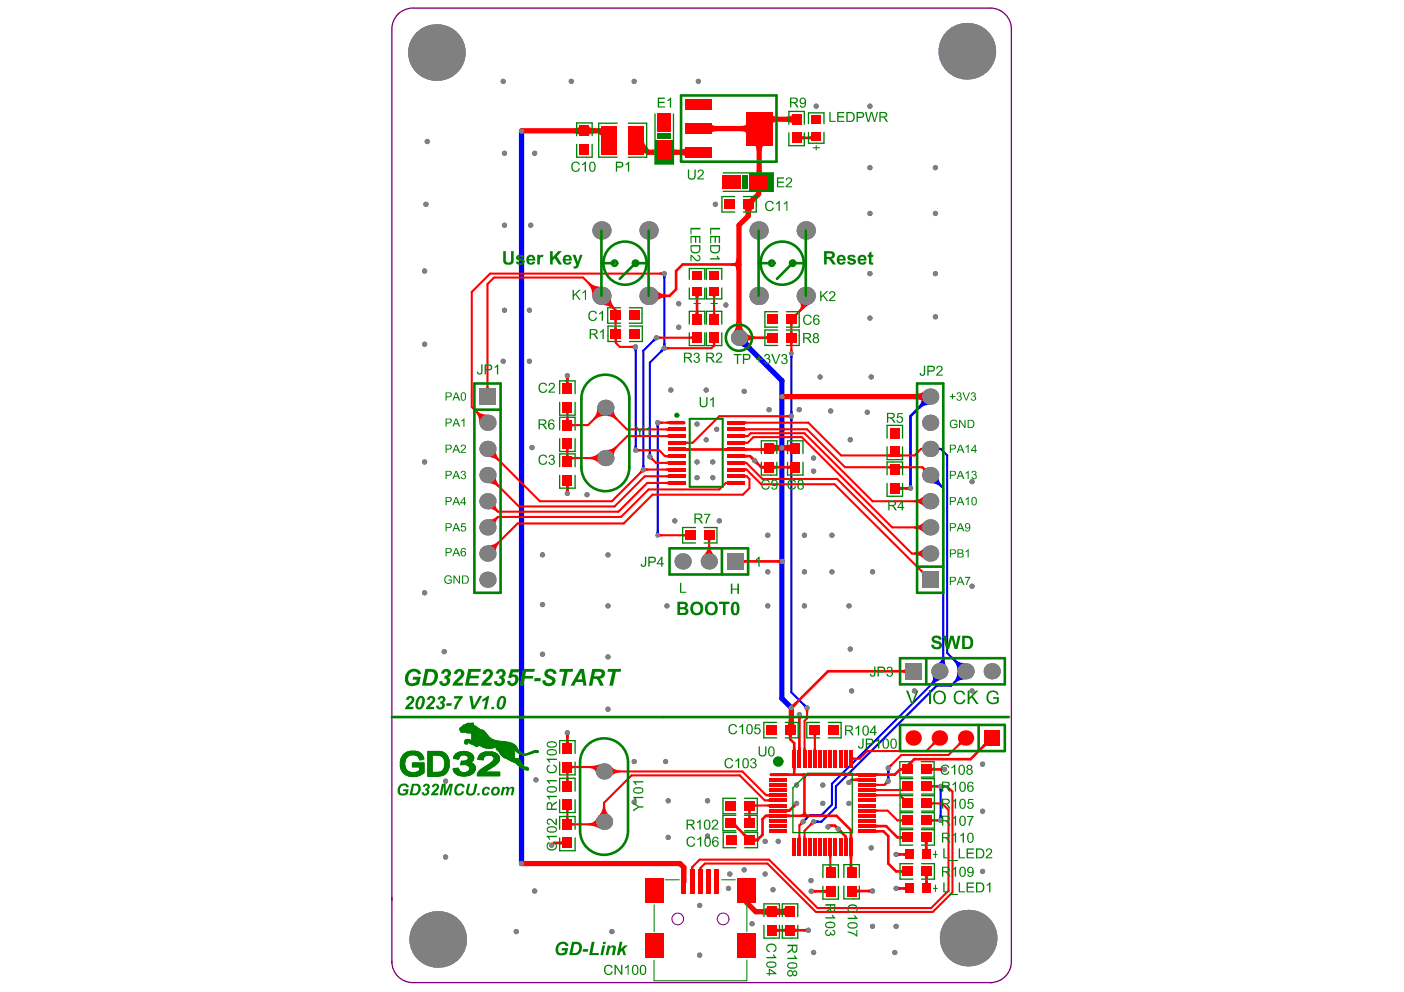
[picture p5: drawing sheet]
<svg xmlns="http://www.w3.org/2000/svg" width="297mm" height="210mm" viewBox="0 0 297 210" stroke-linecap="round" stroke-linejoin="round" font-family="sans-serif">
<path d="M82.9 203.4a4.4 4.4 0 0 0 4.4 4.5h122.5M82.9 203.8v-197.7a4.4 4.4 0 0 1 4.5-4.4h122.2a4.4 4.4 0 0 1 4.4 4.5v197.3a4.4 4.4 0 0 1-4.5 4.4" fill="none" stroke="#800080" stroke-width=".28"/>
<g fill="none" stroke="#800080" stroke-width=".22">
<circle cx="143.4" cy="194.4" r="1.24"/>
<circle cx="153" cy="194.4" r="1.24"/>
</g>
<g fill="#00f">
<path d="M134.3 94.2h.4l.2 .7h-.8z"/>
<path d="M134.1 73.8h.8l-.2 .6-.4 .1z"/>
<path d="M138.9 112.3h.5l.1 .6h-.7z"/>
<path d="M137.3 95.6h.4l.2 .7h-.8z"/>
<path d="M138.8 89.8h.7l-.1 .7h-.5z"/>
<path d="M140 73.7l.5 .5-.6 .4-.3-.3z"/>
<path d="M138.3 71.5l.6 .5-.6 .4-.3-.3z"/>
<path d="M169.9 173.3l.6-.3 .3 .3-.3 .6z"/>
<path d="M169.8 149.2l.4-.3 .5 .3-.5 .6z"/>
<path d="M172.5 173.5l.7 .1v.5l-.7 .2z"/>
<path d="M187.7 164.2h.4l.2 .7h-.8z"/>
<path d="M187.5 162.9h.8l-.2 .7h-.4z"/>
<path d="M192.4 102.3h.5l.1 .6h-.8z"/>
<path d="M198.8 172.5h.4l.2 .7h-.8z"/>
<path d="M198.6 166.8h.8l-.2 .7h-.4z"/>
<path d="M198.5 94.6l.5 .2v.4l-.5 .1z"/>
<path d="M195.1 83.9l1.7 1.7a2.95 2.95 0 0 0-2.2 .9l-.4-.4a2.94 2.94 0 0 0 .9-2.2z"/>
<path d="M135.9 98.4h.4l.2 .6h-.8z"/>
<path d="M140.2 58.3h.7l-.1 .7h-.5z"/>
<path d="M167.2 87l-.2 .7 .8 .8-.2 .6h-.4l-.2-.6 .8-.8-.2-.7z"/>
<path d="M167.1 75.1h.7l-.2 .6h-.4z"/>
<path d="M196.8 102.2l1.7-1.7v.3a2.94 2.94 0 0 0 .9 2l-.3 .3a3 3 0 0 0-2.3-.9z"/>
<path d="M140.3 72.6h.5l.1 .7h-.7z"/>
<path d="M156.4 73.2l1.7-1.7 .2 .9 .8 1-.8 .8a2.88 2.88 0 0 0-1.9-1z"/>
<path d="M202.6 142.1l1.7 1.7h-.3a2.94 2.94 0 0 0-2 .8l-.3-.3a2.99 2.99 0 0 0 .9-2.2z"/>
<path d="M201.7 139.8l.3-.3a3 3 0 0 0 2.3 .8l-1.7 1.7v-.2a2.94 2.94 0 0 0-.9-2z"/>
<path d="M197.2 142.8l2.2 .8-1.2 .6-1 .7-.4-.1a1.56 1.56 0 0 0 .4-2z"/>
<path d="M199.3 138.7l.5 .3 .2 1.4 .3 1-2-1a1.5 1.5 0 0 0 1-1.7z"/>
</g>
<path d="M140.5 57.9v15.8l-3 3v19.9M134.4 73.4l.1 21.9M138.9 71.5l-2.8 2.7v25.2M167.4 74.8v71.7l3.3 3.3M139.2 89.5v23.8M196.8 95h2.2l1.4 1.4v41.8l3.9 3.8-3.1 3.1h-3l-21.4 21.3v4.4l-3 3.1h-1.7M196.8 100.5l2.8 2.8v39l-23.6 23.5v4.5l-2.2 2.2h-2.5l-1.4 1.4M187.9 162.5v2.8M199 166.4v7.2" fill="none" stroke="#00f" stroke-width=".44"/>
<path d="M110.3 27.7v155M156.3 71.5l9.1 9v67.3l2 2" fill="none" stroke="#00f" stroke-width="1.1"/>
<path d="M196.8 83.9l-4.2 4.2v15.2" fill="none" stroke="#00f" stroke-width=".55"/>
<g fill="#808080">
<circle cx="120" cy="104.4" r=".55"/>
<circle cx="120" cy="79.5" r=".55"/>
<circle cx="124.2" cy="104.7" r=".55"/>
<circle cx="90.4" cy="29.9" r=".55"/>
<circle cx="90.1" cy="43.2" r=".55"/>
<circle cx="89.8" cy="57.3" r=".55"/>
<circle cx="162.7" cy="86.7" r=".55"/>
<circle cx="169.1" cy="86.7" r=".55"/>
<circle cx="159.1" cy="195.5" r=".55"/>
<circle cx="157.4" cy="184.1" r=".55"/>
<circle cx="154.1" cy="188" r=".55"/>
<circle cx="106.5" cy="17.2" r=".55"/>
<circle cx="120.9" cy="17.2" r=".55"/>
<circle cx="134.2" cy="17.2" r=".55"/>
<circle cx="147.7" cy="17.2" r=".55"/>
<circle cx="110.3" cy="27.7" r=".55"/>
<circle cx="110.3" cy="182.7" r=".55"/>
<circle cx="167.4" cy="74.8" r=".5"/>
<circle cx="140.5" cy="73.7" r=".55"/>
<circle cx="138.9" cy="71.5" r=".55"/>
<circle cx="134.4" cy="73.4" r=".55"/>
<circle cx="148" cy="191.6" r=".55"/>
<circle cx="161.9" cy="184.9" r=".55"/>
<circle cx="154.4" cy="184.9" r=".55"/>
<circle cx="161.9" cy="178" r=".55"/>
<circle cx="168.5" cy="166.1" r=".55"/>
<circle cx="140.8" cy="161.1" r=".55"/>
<circle cx="134.2" cy="161.1" r=".55"/>
<circle cx="169.1" cy="151.2" r=".55"/>
<circle cx="168.5" cy="170" r=".55"/>
<circle cx="149.7" cy="176.9" r=".55"/>
<circle cx="141.4" cy="177.2" r=".55"/>
<circle cx="149.7" cy="169.4" r=".55"/>
<circle cx="113.1" cy="188.5" r=".55"/>
<circle cx="113.4" cy="165" r=".55"/>
<circle cx="141.4" cy="169.4" r=".55"/>
<circle cx="134.2" cy="169.7" r=".55"/>
<circle cx="128.6" cy="150.1" r=".55"/>
<circle cx="128.6" cy="139" r=".55"/>
<circle cx="179.9" cy="137.3" r=".55"/>
<circle cx="180.2" cy="146.2" r=".55"/>
<circle cx="179.6" cy="128.2" r=".55"/>
<circle cx="170.2" cy="128.2" r=".55"/>
<circle cx="162.4" cy="128.2" r=".55"/>
<circle cx="207.9" cy="161.7" r=".55"/>
<circle cx="207.9" cy="171.7" r=".55"/>
<circle cx="207.9" cy="184.4" r=".55"/>
<circle cx="189.6" cy="196" r=".55"/>
<circle cx="184.6" cy="196" r=".55"/>
<circle cx="189.3" cy="201.5" r=".55"/>
<circle cx="172.1" cy="201.5" r=".55"/>
<circle cx="163.5" cy="188.3" r=".55"/>
<circle cx="171.6" cy="186.3" r=".55"/>
<circle cx="184.3" cy="179.4" r=".55"/>
<circle cx="164.7" cy="178" r=".55"/>
<circle cx="175.2" cy="175" r=".55"/>
<circle cx="179.6" cy="170" r=".55"/>
<circle cx="174.1" cy="170" r=".55"/>
<circle cx="174.1" cy="166.1" r=".55"/>
<circle cx="148" cy="202.1" r=".55"/>
<circle cx="129.5" cy="197.1" r=".55"/>
<circle cx="109.2" cy="197.1" r=".55"/>
<circle cx="116.7" cy="178.9" r=".55"/>
<circle cx="120" cy="155" r=".55"/>
<circle cx="171" cy="196.8" r=".55"/>
<circle cx="171.6" cy="188.6" r=".55"/>
<circle cx="184.6" cy="188.5" r=".55"/>
<circle cx="179.6" cy="165.6" r=".55"/>
<circle cx="187.9" cy="162.5" r=".55"/>
<circle cx="187.9" cy="165.3" r=".55"/>
<circle cx="199.8" cy="162.8" r=".55"/>
<circle cx="189.6" cy="188" r=".55"/>
<circle cx="189.6" cy="180.8" r=".55"/>
<circle cx="199" cy="166.4" r=".55"/>
<circle cx="199" cy="173.6" r=".55"/>
<circle cx="134.5" cy="95.3" r=".55"/>
<circle cx="183.5" cy="87.2" r=".55"/>
<circle cx="175.7" cy="87" r=".55"/>
<circle cx="112.6" cy="94.7" r=".55"/>
<circle cx="184" cy="22.5" r=".55"/>
<circle cx="172.7" cy="22.5" r=".55"/>
<circle cx="197.9" cy="45.2" r=".55"/>
<circle cx="184" cy="45.2" r=".55"/>
<circle cx="197.9" cy="67" r=".55"/>
<circle cx="197.9" cy="57.9" r=".55"/>
<circle cx="184" cy="67.3" r=".55"/>
<circle cx="184" cy="57.9" r=".55"/>
<circle cx="184" cy="35.5" r=".55"/>
<circle cx="149.4" cy="82.5" r=".55"/>
<circle cx="153.6" cy="64.5" r=".55"/>
<circle cx="172.1" cy="96.9" r=".55"/>
<circle cx="89.8" cy="97.8" r=".55"/>
<circle cx="89.8" cy="125.4" r=".55"/>
<circle cx="151.3" cy="43.2" r=".55"/>
<circle cx="106.7" cy="65.6" r=".55"/>
<circle cx="106.7" cy="47.7" r=".55"/>
<circle cx="112" cy="65.6" r=".55"/>
<circle cx="112.3" cy="47.7" r=".55"/>
<circle cx="142.8" cy="110.2" r=".55"/>
<circle cx="113.1" cy="32.4" r=".55"/>
<circle cx="152.2" cy="110.2" r=".55"/>
<circle cx="141.1" cy="128.2" r=".55"/>
<circle cx="94.3" cy="181.3" r=".55"/>
<circle cx="94.3" cy="165.3" r=".55"/>
<circle cx="94" cy="137.9" r=".55"/>
<circle cx="106.7" cy="32.4" r=".55"/>
<circle cx="205.7" cy="146.2" r=".55"/>
<circle cx="205.7" cy="124" r=".55"/>
<circle cx="205.7" cy="101.9" r=".55"/>
<circle cx="197.9" cy="35.5" r=".55"/>
<circle cx="184.6" cy="121" r=".55"/>
<circle cx="176" cy="121" r=".55"/>
<circle cx="176" cy="113.3" r=".55"/>
<circle cx="170.2" cy="121" r=".55"/>
<circle cx="89.8" cy="72.8" r=".55"/>
<circle cx="170.2" cy="113.3" r=".55"/>
<circle cx="162.4" cy="121" r=".55"/>
<circle cx="162.4" cy="113.3" r=".55"/>
<circle cx="165.4" cy="94.8" r=".55"/>
<circle cx="136.1" cy="99.4" r=".55"/>
<circle cx="137.5" cy="96.6" r=".55"/>
<circle cx="170.7" cy="149.8" r=".55"/>
<circle cx="167.4" cy="149.8" r=".55"/>
<circle cx="140.5" cy="57.9" r=".55"/>
<circle cx="172.1" cy="99.7" r=".55"/>
<circle cx="167.4" cy="88.1" r=".55"/>
<circle cx="159.7" cy="97.5" r=".55"/>
<circle cx="139.2" cy="89.5" r=".55"/>
<circle cx="139.2" cy="113.3" r=".5"/>
<circle cx="165.5" cy="118.8" r=".55"/>
<circle cx="165.5" cy="83.9" r=".55"/>
<circle cx="192.6" cy="103.3" r=".55"/>
<circle cx="169.9" cy="173.9" r=".55"/>
<circle cx="172.1" cy="173.9" r=".55"/>
<circle cx="193.5" cy="146.2" r=".55"/>
<circle cx="147.5" cy="97.8" r=".55"/>
<circle cx="150.8" cy="97.8" r=".55"/>
<circle cx="147.5" cy="101.1" r=".55"/>
<circle cx="150.8" cy="101.1" r=".55"/>
<circle cx="147.5" cy="89.7" r=".55"/>
<circle cx="128.6" cy="128.2" r=".55"/>
<circle cx="128.6" cy="117.4" r=".55"/>
<circle cx="114.8" cy="117.4" r=".55"/>
<circle cx="114.8" cy="127.9" r=".55"/>
<circle cx="114.8" cy="138.4" r=".55"/>
<circle cx="179.9" cy="93.1" r=".55"/>
<circle cx="173.5" cy="79.8" r=".55"/>
<circle cx="184.3" cy="79.8" r=".55"/>
<circle cx="141.9" cy="82.5" r=".55"/>
<circle cx="157.4" cy="82.8" r=".55"/>
<circle cx="106.5" cy="76.4" r=".55"/>
<circle cx="112" cy="76.4" r=".55"/>
<circle cx="143.6" cy="64.3" r=".55"/>
<circle cx="143.6" cy="69.2" r=".55"/>
<circle cx="151.6" cy="90.8" r=".55"/>
<circle cx="149.4" cy="93.1" r=".55"/>
<circle cx="177.3" cy="175.4" r=".55"/>
<circle cx="103.1" cy="122.7" r="1.72"/>
<circle cx="103.1" cy="106.1" r="1.72"/>
<circle cx="103.1" cy="111.6" r="1.72"/>
<circle cx="103.1" cy="117.1" r="1.72"/>
<circle cx="103.1" cy="89.5" r="1.72"/>
<circle cx="103.1" cy="95" r="1.72"/>
<circle cx="156.3" cy="71.5" r="1.72"/>
<circle cx="103.1" cy="100.5" r="1.72"/>
<circle cx="127.2" cy="48.8" r="1.94"/>
<circle cx="137.2" cy="48.8" r="1.94"/>
<circle cx="160.5" cy="48.8" r="1.94"/>
<circle cx="198.7" cy="142" r="1.72"/>
<circle cx="209.8" cy="142" r="1.72"/>
<circle cx="127.8" cy="163.2" r="1.72"/>
<circle cx="128.1" cy="96.9" r="1.72"/>
<circle cx="128.1" cy="86.3" r="1.72"/>
<circle cx="127.2" cy="62.6" r="1.94"/>
<circle cx="137.2" cy="62.6" r="1.94"/>
<circle cx="160.5" cy="62.6" r="1.94"/>
<circle cx="196.8" cy="117.1" r="1.72"/>
<circle cx="196.8" cy="111.6" r="1.72"/>
<circle cx="196.8" cy="106.1" r="1.72"/>
<circle cx="196.8" cy="95" r="1.72"/>
<circle cx="196.8" cy="89.5" r="1.72"/>
<circle cx="92.3" cy="11.1" r="6"/>
<circle cx="127.8" cy="173.9" r="1.72"/>
<circle cx="144.4" cy="118.8" r="1.72"/>
<circle cx="196.8" cy="100.5" r="1.72"/>
<circle cx="196.8" cy="83.9" r="1.72"/>
<circle cx="204.3" cy="142" r="1.72"/>
<circle cx="170.5" cy="48.8" r="1.94"/>
<circle cx="92.6" cy="198.8" r="6"/>
<circle cx="204.8" cy="198.5" r="6"/>
<circle cx="170.5" cy="62.6" r="1.94"/>
<circle cx="150" cy="118.8" r="1.72"/>
<circle cx="204.6" cy="10.8" r="6"/>
</g>
<g fill="#808080">
<path d="M101.4 82.2h3.5v3.4h-3.5z" fill-rule="evenodd"/>
<path d="M191.5 140.3h3.4v3.5h-3.4z" fill-rule="evenodd"/>
<path d="M195.1 120.9h3.4v3.5h-3.4z" fill-rule="evenodd"/>
<path d="M153.8 117.1h3.4v3.4h-3.4z" fill-rule="evenodd"/>
</g>
<g fill="#f00">
<path d="M121.1 174l.4 .2v.4l-.4 .3z"/>
<path d="M119.8 172.9h.5l.2 .4h-.9z"/>
<path d="M119.6 171.3h.9l-.2 .5h-.5z"/>
<path d="M119.8 164.8h.5l.2 .5h-.9z"/>
<path d="M121.1 161.9l.4 .2v.4l-.4 .2z"/>
<path d="M119.6 163.4h.9l-.2 .4h-.5z"/>
<path d="M119.6 155.4h.8l-.1 .7h-.5z"/>
<path d="M119.8 103.4h.5l.1 .6h-.8z"/>
<path d="M119.5 102.7h1.1l-.2 .1-.1 .5h-.5l-.1-.5z"/>
<path d="M121.1 96.6l.4 .1v.4l-.4 .3z"/>
<path d="M119.8 96.2h.5l.2 .4h-.9z"/>
<path d="M119.6 87.3h.9l-.2 .4h-.5z"/>
<path d="M121.1 89.5l.4 .2v.5l-.4 .2z"/>
<path d="M119.8 88.4h.5l.2 .5h-.9z"/>
<path d="M119.6 79.9h.8l-.1 .6h-.5z"/>
<path d="M119.8 80.6h.5l.1 .4 .2 .2h-1.1l.2-.2z"/>
<path d="M121.5 27.1h.2a.75 .75 0 0 0 .9-.5v2.2a.85 .85 0 0 0-1.1-.6z"/>
<path d="M124.7 96.7a2.99 2.99 0 0 0 2.1-1v2.4a2.99 2.99 0 0 0-2.1-1z"/>
<path d="M124.7 26.6a.85 .85 0 0 0 1.1 .5v1.1h-.2a.75 .75 0 0 0-.9 .6z"/>
<path d="M127.2 27.3v1.3l-.7-.5z"/>
<path d="M129 162l.2 .2a2.94 2.94 0 0 0 2 .8v.5a3 3 0 0 0-2.2 .9z"/>
<path d="M130 69.2h.5l.2 .4h-.9z"/>
<path d="M129.8 71.7h.9l-.2 .4h-.4z"/>
<path d="M129.8 67.8h.9l-.2 .4h-.5z"/>
<path d="M137.5 97.2l.5-.5 .4 .5-.3 .4z"/>
<path d="M139.5 89.1l.7 .1v.5l-.6 .1z"/>
<path d="M139.3 71.1l.6 .1v.5l-.6 .1z"/>
<path d="M139.5 57.7l.6-.2v.8l-.6-.2z"/>
<path d="M140.9 102l.4-.2v.8l-.4-.2z"/>
<path d="M140.9 100.6l.4-.2v.8l-.4-.2z"/>
<path d="M140.9 97.7l.4-.1v.7l-.4-.1z"/>
<path d="M140.9 96.3l.4-.1v.7l-.4-.2z"/>
<path d="M140.9 92.1l.4-.2v.8l-.4-.2z"/>
<path d="M141 89.2l.6-.1v.7l-.6-.1z"/>
<path d="M140.9 73.3l.7 .2v.4l-.7 .2z"/>
<path d="M146 71.2l.4-.2v.9l-.4-.2z"/>
<path d="M147.2 65.9h.5l.1 .4 .2 .2h-1.1l.2-.2z"/>
<path d="M146.9 62.6h1.1l-.2 .2-.1 .4h-.5l-.1-.4z"/>
<path d="M153.6 102h.2v.4h-.2z"/>
<path d="M150.6 72.5h.9l-.2 .5h-.4z"/>
<path d="M150.9 66h.4l.2 .5h-.9z"/>
<path d="M150.6 62.6h.9l-.2 .5h-.4z"/>
<path d="M150.5 26.1a.85 .85 0 0 0 1.1 .6v1.1h-.2a.75 .75 0 0 0-.9 .5z"/>
<path d="M157.1 176.7l.5-.4 .5 .4h.3l-.9 .7v-.2z"/>
<path d="M157.2 118.2l.2 .2 .4 .1v.6h-.4l-.2 .2z"/>
<path d="M157.5 100.4l.4 .2v.4l-.4 .2z"/>
<path d="M157.5 97.6l.4 .1v.5l-.4 .1z"/>
<path d="M157.5 96.2h.5v.6l-.5 .1z"/>
<path d="M157.5 93.3l.4 .2v.4l-.4 .2z"/>
<path d="M157.5 91.9l.4 .2v.4l-.4 .2z"/>
<path d="M157.5 89.1l.4 .1v.5l-.4 .1z"/>
<path d="M156.7 71.1l1.2 .1v.5l-1.2 .2z"/>
<path d="M154.7 55.7l1.2-.1v.8l-1.2-.2z"/>
<path d="M156.7 26.7l.2-.1a.76 .76 0 0 0 1-.5v2.2a.85 .85 0 0 0-1.2-.5z"/>
<path d="M159.7 177.2l.1 .2 .4 .1v.5l-.4 .1-.1 .2z"/>
<path d="M162.2 172.3h.6v.6h-.6z"/>
<path d="M162.4 169.1l.4-.1v.7l-.4-.1z"/>
<path d="M162.4 168l.4-.1v.7l-.4-.1z"/>
<path d="M158.7 96.9l.4 .6h1.1l.4 .5-.4 .4-.5-.4v-1.1l-.6-.3z"/>
<path d="M161.1 98.6l.4-.1 .2-.2v1.1l-.2-.2-.4-.1z"/>
<path d="M161.8 71.2l.5-.1 .1-.2v1.1l-.1-.2-.5-.1z"/>
<path d="M159.4 39.9h2.2a.85 .85 0 0 0-.6 1.1h-1.1v-.2a.75 .75 0 0 0-.5-.9z"/>
<path d="M160.1 36h1.1v.2a.76 .76 0 0 0 .5 .9h-2.2a.85 .85 0 0 0 .6-1.1z"/>
<path d="M159.5 30.8h2.2a.85 .85 0 0 0-.5 1.1h-1.1v-.2a.75 .75 0 0 0-.6-.9z"/>
<path d="M166.5 172.3h.6v.6h-.6z"/>
<path d="M166.5 171.2l.5 .1v.5l-.5 .1z"/>
<path d="M166.3 163.6h.6v.6h-.6z"/>
<path d="M164.4 118.5l.7-.1v.8l-.7-.1z"/>
<path d="M163.7 98.3l.2 .2 .4 .1v.5l-.4 .1-.2 .2z"/>
<path d="M166.7 98.6l.4-.1 .1-.2v1.1l-.1-.2-.4-.1z"/>
<path d="M166.4 87.8l.6-.1v.8l-.6-.2z"/>
<path d="M170 177h.4l.1 .4h-.6z"/>
<path d="M168.9 177h.4l.1 .4h-.6z"/>
<path d="M169.4 172.3l.4-.1 .1-.4h.6l.1 .4 .4 .1-.8 .6z"/>
<path d="M169.4 173.9l.5 .5-.6 .4-.3-.3z"/>
<path d="M169.4 164.2l.8-.6 .8 .6-.4 .1-.1 .4h-.6l-.1-.4z"/>
<path d="M167.7 162.4h.7l-.1 .5h-.5z"/>
<path d="M167.8 158.1h.5l.1 .6h-.7z"/>
<path d="M168.8 158.1h.6v.6h-.6z"/>
<path d="M170 158.2h.4l.1 .5h-.6z"/>
<path d="M167.4 149.2l.6-.3 .3 .4-.3 .5z"/>
<path d="M170.4 150.2h.7l-.1 .7h-.5z"/>
<path d="M168.7 151.6h.8l-.1 .6h-.6z"/>
<path d="M167.8 66.6l.7-.4 .3 .3-.3 .4v.2z"/>
<path d="M175.4 183.1h.5l.2 .5h-.9z"/>
<path d="M175.3 181.1h.7l-.1 .5h-.5z"/>
<path d="M172.2 158.2h.4l.1 .5h-.6z"/>
<path d="M172 155.5h.8l-.2 .5h-.4z"/>
<path d="M179.8 183h.5l.1 .4 .2 .1h-1.1l.2-.1z"/>
<path d="M179.7 181.1h.7l-.1 .6h-.5z"/>
<path d="M179.8 176.9h.5l.1 .5h-.7z"/>
<path d="M178.7 177h.5l.1 .4h-.7z"/>
<path d="M181 163.6h.6v.6h-.6z"/>
<path d="M181 164.7h.6v.6h-.6z"/>
<path d="M185.3 175.6h.5v.6h-.5z"/>
<path d="M185.3 171.2l.4 .1v.5l-.4 .1z"/>
<path d="M185.3 166.9l.4 .1v.4l-.4 .1z"/>
<path d="M185.3 167.9l.4 .1v.5l-.4 .1z"/>
<path d="M185.3 163.6h.5v.6h-.5z"/>
<path d="M187.8 96.2l.5-.3v.8l-.5-.1z"/>
<path d="M187.8 98.6l.5-.2v.9l-.5-.2z"/>
<path d="M190 180.4l.6 .1v.6l-.6 .1z"/>
<path d="M191.1 180.5l.4-.1 .1-.2v1.1l-.1-.2h-.4z"/>
<path d="M190.4 176.9l.5-.1 .1-.2v1.1l-.1-.2h-.5z"/>
<path d="M190.6 173.4l.4-.2v.8l-.4-.2z"/>
<path d="M190.6 167l.4-.3v.7h-.4z"/>
<path d="M190.7 168.9l.4-.2 .6 .3-.7 .5v-.2z"/>
<path d="M190.4 162.5h.4l.2-.2v1l-.2-.2h-.4z"/>
<path d="M190.9 141.8l.4-.1 .2-.2v1.1l-.2-.2-.4-.1z"/>
<path d="M191.6 103.1l.6-.2 .1 .8-.7-.1z"/>
<path d="M190.3 102.8l.2 .2 .4 .1v.5l-.4 .1-.2 .2z"/>
<path d="M190.3 95.9l.5 .3v.4l-.5 .1z"/>
<path d="M190.3 98.4l.5 .2v.5l-.5 .2z"/>
<path d="M195.5 185.4h1.1l-.2 .2-.1 .4h-.6v-.4z"/>
<path d="M195.7 186.4h.6l.1 .4 .2 .2h-1.1l.2-.2z"/>
<path d="M195.4 178.2h1.1l-.2 .2-.1 .4h-.5l-.1-.4z"/>
<path d="M197.1 173.2l.4 .2v.4l-.4 .2z"/>
<path d="M197.1 169.6l.4 .2v.4l-.4 .2z"/>
<path d="M197 162.2l.2 .3h.4v.6h-.4l-.2 .3z"/>
<path d="M194.8 121l.3-.4 .6 .4-.6 .6z"/>
<path d="M195 99l.3-.3 .6 .3-.6 .7z"/>
<path d="M198.8 162.5l.6-.1v.8l-.6-.1z"/>
<path d="M102.9 81.8h.5l.2 .4h-.9z"/>
<path d="M119.8 156.7h.5l.1 .5 .2 .1h-1.1l.2-.1z"/>
<path d="M119.6 95h.9l-.2 .4h-.5z"/>
<path d="M124.4 174.2a1.88 1.88 0 0 0 1.8-1.1l.8 2.3a5.1 5.1 0 0 0-2.5-.8z"/>
<path d="M124.8 162.1l1.4-.2 1-.3-1.1 2a1.38 1.38 0 0 0-1.6-1.1z"/>
<path d="M124.4 60l.3-.3a3.4 3.4 0 0 0 2.5 1l-1.9 1.9a3.4 3.4 0 0 0-.9-2.6z"/>
<path d="M128.1 88l1.7-1.7v.3a2.93 2.93 0 0 0 .9 1.9l-.4 .4a3 3 0 0 0-2.2-.9z"/>
<path d="M128.1 95.2h.3a2.94 2.94 0 0 0 1.9-.8l.4 .3a2.99 2.99 0 0 0-.9 2.2z"/>
<path d="M135.6 99.4l.5 .6-.6 .3-.3-.3z"/>
<path d="M134.9 94.9l.7 .1v.5l-.7 .2z"/>
<path d="M133.4 73.2l.7-.2v.8l-.7-.2z"/>
<path d="M139.5 112.9l.6 .1v.5l-.6 .1z"/>
<path d="M136.5 99l.6 .1 .1 .5-.7 .2z"/>
<path d="M138 31.7h.2a.75 .75 0 0 0 .9-.6v2.2a.85 .85 0 0 0-1.1-.5z"/>
<path d="M144.6 113l.4-.2v.9l-.4-.2z"/>
<path d="M140.9 99.1l.4-.1v.7l-.4-.1z"/>
<path d="M140.9 90.6l.4-.1v.7l-.4-.1z"/>
<path d="M141.9 31.1a.85 .85 0 0 0 1.2 .6v1.1h-.2a.76 .76 0 0 0-1 .5z"/>
<path d="M143.9 31.7h.2a.76 .76 0 0 0 .9-.6v2.2a.85 .85 0 0 0-1.1-.5z"/>
<path d="M146.2 183.5h.5l.2 .5h-.9z"/>
<path d="M148 183.7h.4l.1 .3h-.6z"/>
<path d="M153.2 94.8l.6-.1v.8l-.6-.1z"/>
<path d="M155.7 174.1v.3l.4 .4-.1 .8-.5-.5-.2 .1z"/>
<path d="M157.5 99l.4 .1v.5l-.4 .1z"/>
<path d="M157.5 94.7l.5 .1v.6l-.5 .1z"/>
<path d="M157.5 90.5l.4 .1v.5l-.4 .1z"/>
<path d="M155.8 68.1h1.1a2.87 2.87 0 0 0 .6 2.1h-2.4l.5-.8z"/>
<path d="M155.8 54.6l1.1 1.4-1.1 1.3v-.2a.75 .75 0 0 0-.6-.9v-.5a.85 .85 0 0 0 .6-1.1z"/>
<path d="M161.1 192.4h.2a.75 .75 0 0 0 .9-.6v2.2a.85 .85 0 0 0-1.1-.5z"/>
<path d="M159.6 170l.5 .2v.5l-.5 .2z"/>
<path d="M162.4 170.2l.4-.1v.7l-.4-.1z"/>
<path d="M161.1 94.8h.4l.2-.2v1.1l-.2-.2-.4-.1z"/>
<path d="M164.3 191.8a.85 .85 0 0 0 1.1 .6v1.1h-.2a.75 .75 0 0 0-.9 .5z"/>
<path d="M164.3 196.3l.1 .2 .4 .1v.5l-.4 .1-.1 .2z"/>
<path d="M165 192.4h.2a.75 .75 0 0 0 .9-.6v2.2a.85 .85 0 0 0-1.1-.5z"/>
<path d="M165.6 196.6l.4-.1 .1-.2v1.1l-.1-.2-.4-.1z"/>
<path d="M163.7 93.8l.3 .3 .8 .1v1.1h-.2a.75 .75 0 0 0-.9 .6z"/>
<path d="M166.1 94.2a1.1 1.1 0 0 0 1.1-.3v2a.86 .86 0 0 0-1.1-.6z"/>
<path d="M163.4 24.1a.85 .85 0 0 0 1.1 .6v1.1h-.2a.76 .76 0 0 0-.9 .5z"/>
<path d="M170 196.6l.6-.1v.7l-.6-.1z"/>
<path d="M168.2 196.3l.1 .2 .4 .1v.5l-.4 .1-.1 .2z"/>
<path d="M168 170l.5 .5-.5 .4-.4-.4z"/>
<path d="M169.1 64l2.4 .3-2.2 1.8-.5-.2a1.22 1.22 0 0 0 .3-1.9z"/>
<path d="M169.6 28.6l.1 .2 .4 .1v.5l-.4 .1-.1 .2z"/>
<path d="M171.1 28.9l.4-.1 .2-.2v1.1l-.2-.2-.4-.1z"/>
<path d="M172 188.2l.7 .1v.6l-.7 .1z"/>
<path d="M174.2 188.3l.4-.1 .1-.2v1.1l-.1-.2h-.4z"/>
<path d="M176.8 174.5l-.4 .4 .4 .4 1.1 .1 .4 .6-.4 .4-.6-.4v-1.1z"/>
<path d="M183.6 188.3l.6-.1v.7l-.6-.1z"/>
<path d="M181.2 188l.1 .2 .5 .1v.5l-.5 .1-.1 .2z"/>
<path d="M185.3 174.5h.5v.6h-.5z"/>
<path d="M187.4 165.3l.5 .5-.6 .4-.3-.3z"/>
<path d="M187.9 162l.6-.4 .3 .3-.3 .6z"/>
<path d="M185.3 165.8l.4 .1v.4l-.4 .1z"/>
<path d="M190 187.6l.6 .1v.6l-.6 .1z"/>
<path d="M190.4 184.1l.5-.1 .1-.2v1.1l-.1-.2h-.5z"/>
<path d="M191.1 187.7l.4-.1 .1-.2v1.1l-.1-.2h-.4z"/>
<path d="M191.5 161.8l.8-.4h.8l-.2 .3 .2 .1z"/>
<path d="M195.7 179.2h.5l.1 .4 .2 .2h-1.1l.2-.2z"/>
<path d="M197.1 166l.4 .2v.4l-.4 .2z"/>
<path d="M197.3 157l.6 .6-.5 .2-.3-.3z"/>
<path d="M199.4 166l.7 .2v.4l-.7 .2z"/>
<path d="M208.2 157l.8 .8h-.3l-.5 .4-.4-.4 .4-.5z"/>
<path d="M103.2 115.4h.2a2.94 2.94 0 0 0 2-.8l.3 .3a2.99 2.99 0 0 0-.8 2.2z"/>
<path d="M103.4 109.9l.9-.1 .9-.6 .3 .3-.6 .9-.1 .9z"/>
<path d="M103.4 107.7l1.4-1.4 .1 1 .6 .8-.3 .3-.9-.6z"/>
<path d="M103.2 102.2l1.7-1.7v.3a2.94 2.94 0 0 0 .8 2l-.3 .3a3 3 0 0 0-2.2-.9z"/>
<path d="M100.6 87.2l.3-.3a3 3 0 0 0 2.2 .8l-1.7 1.7v-.2a2.94 2.94 0 0 0-.8-2z"/>
<path d="M118.5 178.1l.4-.1 .1-.2v1.1l-.1-.2-.4-.1z"/>
<path d="M149.6 114.3h.9l-.3 .4h-.4z"/>
<path d="M145 93.3l.5 .2v.4l-.5 .2z"/>
<path d="M138.6 61.2a3.4 3.4 0 0 0 2.5 1.1v.6a3.4 3.4 0 0 0-2.5 1.1z"/>
<path d="M140.4 32l.6-.6 .2 .3-.6 .6z"/>
<path d="M136.3 29.8l.2 .8 .5 .7-.3 1.3a.25 .25 0 0 0-.3-.2 .25 .25 0 0 0-.1 .3z"/>
<path d="M158.1 171.6h.9l-.2 .4h-.5z"/>
<path d="M158.3 172.7h.5l.2 .4h-.9z"/>
<path d="M166.8 154.9h.8l-.1 1.2h-.6z"/>
<path d="M166.6 155.5h1.2l-.3 .2v.4h-.6v-.4z"/>
<path d="M167.4 149.2l.9-.7 .4 .4-.7 .9z"/>
<path d="M167.2 73.8h.4l.2 .6h-.7z"/>
<path d="M157.6 70.3a2.96 2.96 0 0 0 2.2 .9v.5a2.96 2.96 0 0 0-2.2 1z"/>
<path d="M167 72.5h.9l-.3 .4h-.4z"/>
<path d="M167.2 70h.4l.3 .4h-.9z"/>
<path d="M157.2 44.3h2.2a.85 .85 0 0 0-.5 1.1h-1.1v-.2a.75 .75 0 0 0-.6-.9z"/>
<path d="M171.6 173.9l.5 .5-.6 .4-.3-.3z"/>
<path d="M180.3 160.1l.5 .2v.4l-.5 .3z"/>
<path d="M197.9 173.4l.7-.2v.8l-.7-.2z"/>
<path d="M193.4 111.4a2.99 2.99 0 0 0 2.2-1v2.4a2.99 2.99 0 0 0-2.2-1z"/>
<path d="M193.4 105.8a2.99 2.99 0 0 0 2.2-.9v2.4a2.99 2.99 0 0 0-2.2-1z"/>
<path d="M193.4 83.4a2.89 2.89 0 0 0 2.2-.7v2.4l-.9-.5-1.3-.1z"/>
<path d="M103.2 96.7l1.7-1.7v.3a2.94 2.94 0 0 0 .8 1.9l-.3 .4a3 3 0 0 0-2.2-.9z"/>
<path d="M127.6 170.5h.4a2.99 2.99 0 0 0 1 2.1h-2.4a2.99 2.99 0 0 0 1-2.1z"/>
<path d="M126.4 86.3l1.7 1.7h-.3a2.94 2.94 0 0 0-2 .9l-.3-.4a2.99 2.99 0 0 0 .9-2.2z"/>
<path d="M127.3 64.5l1.9-1.9a3.4 3.4 0 0 0 .9 2.6l-.3 .3a3.4 3.4 0 0 0-2.5-1z"/>
<path d="M149.8 115.4h.4l.3 1.1 .7 1.1-2.4-.1a2.84 2.84 0 0 0 1-2.1z"/>
<path d="M145 94.7l.6 .1v.6l-.6 .1z"/>
<path d="M166.9 152.4h1.1l.1 .8 .2 .3h-2a.86 .86 0 0 0 .6-1.1z"/>
<path d="M167 68.6h.9l-.3 .5h-.4z"/>
<path d="M157.8 42.2a.94 .94 0 0 0 1.1-.4l.5-.4 .8 .7-.8 1v.6z"/>
<path d="M166.4 24.7h.2a.75 .75 0 0 0 .9-.5v2.1a.85 .85 0 0 0-1.1-.5z"/>
<path d="M175.4 174.5l.8-.1 .1 .6-.6 .1z"/>
<path d="M197.9 166.2l.7-.2v.8l-.7-.2z"/>
<path d="M202.8 157l.7 .6-.5 .2-.3-.3z"/>
<path d="M193.4 116.9a2.99 2.99 0 0 0 2.2-1v2.4a2.99 2.99 0 0 0-2.2-.9z"/>
</g>
<path d="M110.3 27.7h16.6l2 2M134.6 29.7l2.5 2.5h10.6M140.9 32.2l-.2 .2M147.7 27.2h12.9M160.6 27.2l-.1 13.9-2.2 2.1v2.5l-2 2v23.8M163.3 25.2l-1.4 .3-1.3 .9M168.5 25.2h-5.9l-2 2M162.7 94.9l.2-.1h5.2l.2 .1M165.5 83.9h31.3M167.4 149.8v4.5l-.2 .2M110.3 182.7h33.6l.8 .9v3M158 188.3v2.7l1.9 1.9h7.2l-.1-.1" fill="none" stroke="#f00" stroke-width="1.1"/>
<g fill="none" stroke="#f00" stroke-width=".55">
<path d="M172.7 28.8l-.3 .4h-3.9M156.3 56h-11.9l-1.4 1.3v3.9l-1.3 1.4h-4.5M120 79.5v2.8M147.5 61.8v5.7M156.3 71.5h7.2M143.2 95.1h19.3M155.6 96.5h3.1l2.3 2.4h7.3M120 101.6v2.8M155.5 118.8h10M192.6 103.3h-3.3M120 155v3.4M167.2 154.5v1.9l.8 .9v6.6"/>
<path d="M169.1 151.2v9.3M193.2 142h-18l-7.8 7.8M208.9 156.2a2.14 2.14 0 0 1-.6 1.5M209.8 156.2l-4.5 4.4h-11.9l-1.4 1.4v.8h-1.6l-1.1 1.1h-24.6M120 178.4h-2.8l-.5 .5M154.6 174.1h.4l3.6 3.6h1.6l1.1-1.1v-3.3l.7-.7h15l3 3.1v8.8l.2 .1M168.5 170l-1.5 1.5h-2.3M170.2 163.9v8.7M175.5 174.7h1.1l2.3 2.3v2.3M183.4 165h-3.2l-.6 .6M183.4 175.9h3.5l1 1v5.8l1.7 1.7h2.5M183.4 174.8h4.1l2.4 2.4h2.2"/>
<path d="M196 162.8h3.8M196 177.2v3.6M163.3 196.8h7.7M171.6 188.5l4.1 .1M180.2 188.5h4.4M189.6 188h2.9M189.6 180.8h2.9M196 184.4v3.6"/>
</g>
<g fill="none" stroke="#f00" stroke-width=".44">
<path d="M140.5 57.9h-36.8l-3.9 3.9v24.3l3.3 3.4M134.2 73.2l.2 .2h-3.3l-.8-.8-.1-7-6.8-6.9h-18.9l-1.4 1.4v23.8M138.9 71.5h8.6M151.1 61.8v5.7M151.1 71.5v1.6l-.6 .6h-10M170.5 62.6v1.9l-3.1 3.1v7.2M103.1 95l11.1 11.1h15.3l6.7-6.7h7M120 93.9v3.8l.8-.8M120 86.2v3.8h4.4l3.7-3.7 4.5 4.6h10.6M134.5 95.3h4.9l1.3 1.2h2.5M137.5 96.6l1.3 1.3h4.4M139.1 89.4h4.1"/>
<path d="M143.2 92.3h-10.5l-4.6 4.6h-8.1M155.6 99.4h2.3l3.1 3.1h15.6l20.2 20.2M155.6 97.9h2.3l3.4 3.5h15.8l15.8 15.7h3.9M155.6 92.3h2.6l.6-.6h11.4l14.4 14.4h12.2M155.6 93.7h2.6l1.2-1.2h10.2l19.2 19.1h8M155.6 89.4h15.4l7 7h15.5l1.4-1.4h1.9M155.6 90.9l15.1-.1 8.1 8.1h16.3l1.7 1.6M167.4 88.1h-15.2l-5.7 5.6h-3.3M190.3 98.9l-.5 .1-.5 .3M103.1 100.5l6.7 6.7h20.2l6.4-6.4h6.8M139.2 113.3h6.9M143.2 102.2h-6.3l-6.1 6.1h-25.4l-2.3-2.2"/>
<path d="M150 113.3v5.5M155.6 102.2h-2l-1.4 1.4h-15l-5.8 5.8h-26l-2.3 2.2M155.6 100.8h2.4l.6 .6v1.9l-1.4 1.4h-19.2l-6 6.1h-22.5l-6.4 6.3M170.7 149.8v2.2l-.5 .5v8M172.4 154.5v6M198.7 156.2l-2.7 2.7h-12.5l-1.6 1.6h-1.9M204.3 156.2l-3.6 3.6h-10l-2.8 2.7M120 166.3v-4h6.9l.9 .9h29.3l5 5.1h2.6M164.7 169.4h-2.9l-5.3-5.3h-22.9l-5.8 5.8v4l-.6 .5h-7.2v-4.1M164.7 170.4h-6l-.1 3.7M169.9 173.9l-.8 .8v4.6M172.1 173.9l-1.9 1.9v3.5"/>
<path d="M175.7 179.3v5.4M183.4 171.5h4.4l2.1 2.1h2.2M183.4 168.3h7l1.7 1.7M187.9 165.3l-.8 .8h-3.7M192.1 166.4l-.8 .8h-7.9M196 170h3.3l1.4 1.4v17.1l-3.7 3.6h-24l-10.3-10.2h-14.7l-1.6 1.6v3.1M196 173.6h3M196 166.4h4.4l1.1 1.1v21.3l-4.2 4.2h-24.7l-10.2-10.3h-13.3l-.9 1v2.9"/>
</g>
<path d="M140.7 31.7l.5 .5" fill="none" stroke="#f00" stroke-width=".83"/>
<g fill="#808080">
<circle cx="120" cy="104.4" r=".55"/>
<circle cx="120" cy="79.5" r=".55"/>
<circle cx="124.2" cy="104.7" r=".55"/>
<circle cx="90.4" cy="29.9" r=".55"/>
<circle cx="90.1" cy="43.2" r=".55"/>
<circle cx="89.8" cy="57.3" r=".55"/>
<circle cx="162.7" cy="86.7" r=".55"/>
<circle cx="169.1" cy="86.7" r=".55"/>
<circle cx="159.1" cy="195.5" r=".55"/>
<circle cx="157.4" cy="184.1" r=".55"/>
<circle cx="154.1" cy="188" r=".55"/>
<circle cx="106.5" cy="17.2" r=".55"/>
<circle cx="120.9" cy="17.2" r=".55"/>
<circle cx="134.2" cy="17.2" r=".55"/>
<circle cx="147.7" cy="17.2" r=".55"/>
<circle cx="110.3" cy="27.7" r=".55"/>
<circle cx="110.3" cy="182.7" r=".55"/>
<circle cx="167.4" cy="74.8" r=".5"/>
<circle cx="140.5" cy="73.7" r=".55"/>
<circle cx="138.9" cy="71.5" r=".55"/>
<circle cx="134.4" cy="73.4" r=".55"/>
<circle cx="148" cy="191.6" r=".55"/>
<circle cx="161.9" cy="184.9" r=".55"/>
<circle cx="154.4" cy="184.9" r=".55"/>
<circle cx="161.9" cy="178" r=".55"/>
<circle cx="168.5" cy="166.1" r=".55"/>
<circle cx="140.8" cy="161.1" r=".55"/>
<circle cx="134.2" cy="161.1" r=".55"/>
<circle cx="169.1" cy="151.2" r=".55"/>
<circle cx="168.5" cy="170" r=".55"/>
<circle cx="149.7" cy="176.9" r=".55"/>
<circle cx="141.4" cy="177.2" r=".55"/>
<circle cx="149.7" cy="169.4" r=".55"/>
<circle cx="113.1" cy="188.5" r=".55"/>
<circle cx="113.4" cy="165" r=".55"/>
<circle cx="141.4" cy="169.4" r=".55"/>
<circle cx="134.2" cy="169.7" r=".55"/>
<circle cx="128.6" cy="150.1" r=".55"/>
<circle cx="128.6" cy="139" r=".55"/>
<circle cx="179.9" cy="137.3" r=".55"/>
<circle cx="180.2" cy="146.2" r=".55"/>
<circle cx="179.6" cy="128.2" r=".55"/>
<circle cx="170.2" cy="128.2" r=".55"/>
<circle cx="162.4" cy="128.2" r=".55"/>
<circle cx="207.9" cy="161.7" r=".55"/>
<circle cx="207.9" cy="171.7" r=".55"/>
<circle cx="207.9" cy="184.4" r=".55"/>
<circle cx="189.6" cy="196" r=".55"/>
<circle cx="184.6" cy="196" r=".55"/>
<circle cx="189.3" cy="201.5" r=".55"/>
<circle cx="172.1" cy="201.5" r=".55"/>
<circle cx="163.5" cy="188.3" r=".55"/>
<circle cx="171.6" cy="186.3" r=".55"/>
<circle cx="184.3" cy="179.4" r=".55"/>
<circle cx="164.7" cy="178" r=".55"/>
<circle cx="175.2" cy="175" r=".55"/>
<circle cx="179.6" cy="170" r=".55"/>
<circle cx="174.1" cy="170" r=".55"/>
<circle cx="174.1" cy="166.1" r=".55"/>
<circle cx="148" cy="202.1" r=".55"/>
<circle cx="129.5" cy="197.1" r=".55"/>
<circle cx="109.2" cy="197.1" r=".55"/>
<circle cx="116.7" cy="178.9" r=".55"/>
<circle cx="120" cy="155" r=".55"/>
<circle cx="171" cy="196.8" r=".55"/>
<circle cx="171.6" cy="188.6" r=".55"/>
<circle cx="184.6" cy="188.5" r=".55"/>
<circle cx="179.6" cy="165.6" r=".55"/>
<circle cx="187.9" cy="162.5" r=".55"/>
<circle cx="187.9" cy="165.3" r=".55"/>
<circle cx="199.8" cy="162.8" r=".55"/>
<circle cx="189.6" cy="188" r=".55"/>
<circle cx="189.6" cy="180.8" r=".55"/>
<circle cx="199" cy="166.4" r=".55"/>
<circle cx="199" cy="173.6" r=".55"/>
<circle cx="134.5" cy="95.3" r=".55"/>
<circle cx="183.5" cy="87.2" r=".55"/>
<circle cx="175.7" cy="87" r=".55"/>
<circle cx="112.6" cy="94.7" r=".55"/>
<circle cx="184" cy="22.5" r=".55"/>
<circle cx="172.7" cy="22.5" r=".55"/>
<circle cx="197.9" cy="45.2" r=".55"/>
<circle cx="184" cy="45.2" r=".55"/>
<circle cx="197.9" cy="67" r=".55"/>
<circle cx="197.9" cy="57.9" r=".55"/>
<circle cx="184" cy="67.3" r=".55"/>
<circle cx="184" cy="57.9" r=".55"/>
<circle cx="184" cy="35.5" r=".55"/>
<circle cx="149.4" cy="82.5" r=".55"/>
<circle cx="153.6" cy="64.5" r=".55"/>
<circle cx="172.1" cy="96.9" r=".55"/>
<circle cx="89.8" cy="97.8" r=".55"/>
<circle cx="89.8" cy="125.4" r=".55"/>
<circle cx="151.3" cy="43.2" r=".55"/>
<circle cx="106.7" cy="65.6" r=".55"/>
<circle cx="106.7" cy="47.7" r=".55"/>
<circle cx="112" cy="65.6" r=".55"/>
<circle cx="112.3" cy="47.7" r=".55"/>
<circle cx="142.8" cy="110.2" r=".55"/>
<circle cx="113.1" cy="32.4" r=".55"/>
<circle cx="152.2" cy="110.2" r=".55"/>
<circle cx="141.1" cy="128.2" r=".55"/>
<circle cx="94.3" cy="181.3" r=".55"/>
<circle cx="94.3" cy="165.3" r=".55"/>
<circle cx="94" cy="137.9" r=".55"/>
<circle cx="106.7" cy="32.4" r=".55"/>
<circle cx="205.7" cy="146.2" r=".55"/>
<circle cx="205.7" cy="124" r=".55"/>
<circle cx="205.7" cy="101.9" r=".55"/>
<circle cx="197.9" cy="35.5" r=".55"/>
<circle cx="184.6" cy="121" r=".55"/>
<circle cx="176" cy="121" r=".55"/>
<circle cx="176" cy="113.3" r=".55"/>
<circle cx="170.2" cy="121" r=".55"/>
<circle cx="89.8" cy="72.8" r=".55"/>
<circle cx="170.2" cy="113.3" r=".55"/>
<circle cx="162.4" cy="121" r=".55"/>
<circle cx="162.4" cy="113.3" r=".55"/>
<circle cx="165.4" cy="94.8" r=".55"/>
<circle cx="136.1" cy="99.4" r=".55"/>
<circle cx="137.5" cy="96.6" r=".55"/>
<circle cx="170.7" cy="149.8" r=".55"/>
<circle cx="167.4" cy="149.8" r=".55"/>
<circle cx="140.5" cy="57.9" r=".55"/>
<circle cx="172.1" cy="99.7" r=".55"/>
<circle cx="167.4" cy="88.1" r=".55"/>
<circle cx="159.7" cy="97.5" r=".55"/>
<circle cx="139.2" cy="89.5" r=".55"/>
<circle cx="139.2" cy="113.3" r=".5"/>
<circle cx="165.5" cy="118.8" r=".55"/>
<circle cx="165.5" cy="83.9" r=".55"/>
<circle cx="192.6" cy="103.3" r=".55"/>
<circle cx="169.9" cy="173.9" r=".55"/>
<circle cx="172.1" cy="173.9" r=".55"/>
<circle cx="193.5" cy="146.2" r=".55"/>
<circle cx="147.5" cy="97.8" r=".55"/>
<circle cx="150.8" cy="97.8" r=".55"/>
<circle cx="147.5" cy="101.1" r=".55"/>
<circle cx="150.8" cy="101.1" r=".55"/>
<circle cx="147.5" cy="89.7" r=".55"/>
<circle cx="128.6" cy="128.2" r=".55"/>
<circle cx="128.6" cy="117.4" r=".55"/>
<circle cx="114.8" cy="117.4" r=".55"/>
<circle cx="114.8" cy="127.9" r=".55"/>
<circle cx="114.8" cy="138.4" r=".55"/>
<circle cx="179.9" cy="93.1" r=".55"/>
<circle cx="173.5" cy="79.8" r=".55"/>
<circle cx="184.3" cy="79.8" r=".55"/>
<circle cx="141.9" cy="82.5" r=".55"/>
<circle cx="157.4" cy="82.8" r=".55"/>
<circle cx="106.5" cy="76.4" r=".55"/>
<circle cx="112" cy="76.4" r=".55"/>
<circle cx="143.6" cy="64.3" r=".55"/>
<circle cx="143.6" cy="69.2" r=".55"/>
<circle cx="151.6" cy="90.8" r=".55"/>
<circle cx="149.4" cy="93.1" r=".55"/>
<circle cx="177.3" cy="175.4" r=".55"/>
<circle cx="103.1" cy="122.7" r="1.72"/>
<circle cx="103.1" cy="106.1" r="1.72"/>
<circle cx="103.1" cy="111.6" r="1.72"/>
<circle cx="103.1" cy="117.1" r="1.72"/>
<circle cx="103.1" cy="89.5" r="1.72"/>
<circle cx="103.1" cy="95" r="1.72"/>
<circle cx="156.3" cy="71.5" r="1.72"/>
<circle cx="103.1" cy="100.5" r="1.72"/>
<circle cx="127.2" cy="48.8" r="1.94"/>
<circle cx="137.2" cy="48.8" r="1.94"/>
<circle cx="160.5" cy="48.8" r="1.94"/>
<circle cx="198.7" cy="142" r="1.72"/>
<circle cx="209.8" cy="142" r="1.72"/>
<circle cx="127.8" cy="163.2" r="1.72"/>
<circle cx="128.1" cy="96.9" r="1.72"/>
<circle cx="128.1" cy="86.3" r="1.72"/>
<circle cx="127.2" cy="62.6" r="1.94"/>
<circle cx="137.2" cy="62.6" r="1.94"/>
<circle cx="160.5" cy="62.6" r="1.94"/>
<circle cx="196.8" cy="117.1" r="1.72"/>
<circle cx="196.8" cy="111.6" r="1.72"/>
<circle cx="196.8" cy="106.1" r="1.72"/>
<circle cx="196.8" cy="95" r="1.72"/>
<circle cx="196.8" cy="89.5" r="1.72"/>
<circle cx="92.3" cy="11.1" r="6"/>
<circle cx="127.8" cy="173.9" r="1.72"/>
<circle cx="144.4" cy="118.8" r="1.72"/>
<circle cx="196.8" cy="100.5" r="1.72"/>
<circle cx="196.8" cy="83.9" r="1.72"/>
<circle cx="204.3" cy="142" r="1.72"/>
<circle cx="170.5" cy="48.8" r="1.94"/>
<circle cx="92.6" cy="198.8" r="6"/>
<circle cx="204.8" cy="198.5" r="6"/>
<circle cx="170.5" cy="62.6" r="1.94"/>
<circle cx="150" cy="118.8" r="1.72"/>
<circle cx="204.6" cy="10.8" r="6"/>
</g>
<g fill="#808080">
<path d="M101.4 82.2h3.5v3.4h-3.5z" fill-rule="evenodd"/>
<path d="M191.5 140.3h3.4v3.5h-3.4z" fill-rule="evenodd"/>
<path d="M195.1 120.9h3.4v3.5h-3.4z" fill-rule="evenodd"/>
<path d="M153.8 117.1h3.4v3.4h-3.4z" fill-rule="evenodd"/>
</g>
<g fill="#f00">
<path d="M119 100.5h2.1v2.2h-2.1z" fill-rule="evenodd"/>
<path d="M119 96.6h2.1v2.2h-2.1z" fill-rule="evenodd"/>
<path d="M119 92.8h2.1v2.2h-2.1z" fill-rule="evenodd"/>
<path d="M129.2 69.6h2.2v2.1h-2.2z" fill-rule="evenodd"/>
<path d="M129.1 65.7h2.2v2.1h-2.2z" fill-rule="evenodd"/>
<path d="M133.1 69.6h2.2v2.1h-2.2z" fill-rule="evenodd"/>
<path d="M133.1 65.7h2.2v2.1h-2.2z" fill-rule="evenodd"/>
<path d="M146.4 70.4h2.1v2.2h-2.1z" fill-rule="evenodd"/>
<path d="M146.4 60.9h2.1v1.7h-2.1z" fill-rule="evenodd"/>
<path d="M146.4 57.4h2.1v1.8h-2.1z" fill-rule="evenodd"/>
<path d="M150 70.4h2.1v2.2h-2.1z" fill-rule="evenodd"/>
<path d="M150 60.9h2.1v1.7h-2.1z" fill-rule="evenodd"/>
<path d="M150 57.4h2.1v1.8h-2.1z" fill-rule="evenodd"/>
<path d="M191.6 179.8h1.7v2h-1.7z" fill-rule="evenodd"/>
<path d="M191 176.2h2.2v2h-2.2z" fill-rule="evenodd"/>
<path d="M191 172.6h2.2v2h-2.2z" fill-rule="evenodd"/>
<path d="M195.1 179.8h1.7v2h-1.7z" fill-rule="evenodd"/>
<path d="M194.9 176.2h2.2v2h-2.2z" fill-rule="evenodd"/>
<path d="M194.9 172.6h2.2v2h-2.2z" fill-rule="evenodd"/>
<path d="M119 173.3h2.1v2.2h-2.1z" fill-rule="evenodd"/>
<path d="M119 177.3h2.1v2.1h-2.1z" fill-rule="evenodd"/>
<path d="M119 157.3h2.1v2.2h-2.1z" fill-rule="evenodd"/>
<path d="M119 161.2h2.1v2.2h-2.1z" fill-rule="evenodd"/>
<path d="M119 169.2h2.1v2.2h-2.1z" fill-rule="evenodd"/>
<path d="M119 165.3h2.1v2.1h-2.1z" fill-rule="evenodd"/>
<path d="M119 88.9h2.1v2.1h-2.1z" fill-rule="evenodd"/>
<path d="M119 85.1h2.1v2.2h-2.1z" fill-rule="evenodd"/>
<path d="M119 81.2h2.1v2.1h-2.1z" fill-rule="evenodd"/>
<path d="M147.8 184h.8v5.2h-.8z" fill-rule="evenodd"/>
<path d="M146 184h.9v5.2h-.9z" fill-rule="evenodd"/>
<path d="M151.2 184h.9v5.2h-.9z" fill-rule="evenodd"/>
<path d="M167.7 177.4h.7v3.7h-.7z" fill-rule="evenodd"/>
<path d="M168.8 177.4h.7v3.7h-.7z" fill-rule="evenodd"/>
<path d="M169.9 177.4h.6v3.7h-.6z" fill-rule="evenodd"/>
<path d="M171 177.4h.6v3.7h-.6z" fill-rule="evenodd"/>
<path d="M171 158.7h.6v3.7h-.6z" fill-rule="evenodd"/>
<path d="M169.9 158.7h.6v3.7h-.6z" fill-rule="evenodd"/>
<path d="M168.8 158.7h.7v3.7h-.7z" fill-rule="evenodd"/>
<path d="M167.7 158.7h.7v3.7h-.7z" fill-rule="evenodd"/>
<path d="M173.2 177.4h.6v3.7h-.6z" fill-rule="evenodd"/>
<path d="M174.3 177.4h.6v3.7h-.6z" fill-rule="evenodd"/>
<path d="M175.3 177.4h.7v3.7h-.7z" fill-rule="evenodd"/>
<path d="M175.3 158.7h.7v3.7h-.7z" fill-rule="evenodd"/>
<path d="M174.3 158.7h.6v3.7h-.6z" fill-rule="evenodd"/>
<path d="M173.2 158.7h.6v3.7h-.6z" fill-rule="evenodd"/>
<path d="M177.5 177.4h.7v3.7h-.7z" fill-rule="evenodd"/>
<path d="M178.6 177.4h.7v3.7h-.7z" fill-rule="evenodd"/>
<path d="M179.7 177.4h.7v3.7h-.7z" fill-rule="evenodd"/>
<path d="M179.7 158.7h.7v3.7h-.7z" fill-rule="evenodd"/>
<path d="M178.6 158.7h.7v3.7h-.7z" fill-rule="evenodd"/>
<path d="M177.5 158.7h.7v3.7h-.7z" fill-rule="evenodd"/>
<path d="M191.6 187h1.7v2h-1.7z" fill-rule="evenodd"/>
<path d="M191 183.4h2.2v2h-2.2z" fill-rule="evenodd"/>
<path d="M191 169h2.2v2h-2.2z" fill-rule="evenodd"/>
<path d="M191 165.4h2.2v2h-2.2z" fill-rule="evenodd"/>
<path d="M190.9 161.8h2.2v2h-2.2z" fill-rule="evenodd"/>
<path d="M195.1 187h1.7v2h-1.7z" fill-rule="evenodd"/>
<path d="M194.9 183.4h2.2v2h-2.2z" fill-rule="evenodd"/>
<path d="M194.9 169h2.2v2h-2.2z" fill-rule="evenodd"/>
<path d="M194.9 165.4h2.2v2h-2.2z" fill-rule="evenodd"/>
<path d="M194.9 161.8h2.2v2h-2.2z" fill-rule="evenodd"/>
<path d="M146.4 66.4h2.1v2.2h-2.1z" fill-rule="evenodd"/>
<path d="M150 66.4h2.1v2.2h-2.1z" fill-rule="evenodd"/>
<path d="M208.2 154.5h3.3v3.3h-3.3z" fill-rule="evenodd"/>
<path d="M122.6 30.5h2.1v2.2h-2.1z" fill-rule="evenodd"/>
<path d="M141.3 100.4h3.7v.8h-3.7z" fill-rule="evenodd"/>
<path d="M141.3 101.8h3.7v.8h-3.7z" fill-rule="evenodd"/>
<path d="M141.3 96.1h3.7v.8h-3.7z" fill-rule="evenodd"/>
<path d="M141.3 97.6h3.7v.7h-3.7z" fill-rule="evenodd"/>
<path d="M141.3 91.9h3.7v.8h-3.7z" fill-rule="evenodd"/>
<path d="M141.3 93.3h3.7v.8h-3.7z" fill-rule="evenodd"/>
</g>
<path d="M141.7 89.4h3" fill="none" stroke="#f00" stroke-width=".76"/>
<g fill="#f00">
<path d="M145 26.1h5.5v2.2h-5.5z" fill-rule="evenodd"/>
<path d="M145 21.1h5.5v2.2h-5.5z" fill-rule="evenodd"/>
<path d="M162.8 175.6h3.7v.6h-3.7z" fill-rule="evenodd"/>
<path d="M153.6 176.7h2.2v2.1h-2.2z" fill-rule="evenodd"/>
<path d="M157.5 176.7h2.2v2.1h-2.2z" fill-rule="evenodd"/>
<path d="M162.8 171.2h3.7v.7h-3.7z" fill-rule="evenodd"/>
<path d="M162.8 172.3h3.7v.6h-3.7z" fill-rule="evenodd"/>
<path d="M162.8 173.4h3.7v.6h-3.7z" fill-rule="evenodd"/>
<path d="M162.8 166.8h3.7v.7h-3.7z" fill-rule="evenodd"/>
<path d="M162.8 167.9h3.7v.7h-3.7z" fill-rule="evenodd"/>
<path d="M162.8 169h3.7v.7h-3.7z" fill-rule="evenodd"/>
</g>
<path d="M163.1 163.9h3.1" fill="none" stroke="#f00" stroke-width=".65"/>
<g fill="#f00">
<path d="M162.8 164.7h3.7v.6h-3.7z" fill-rule="evenodd"/>
<path d="M162.2 153.5h2.2v2h-2.2z" fill-rule="evenodd"/>
<path d="M166.1 153.5h2.2v2h-2.2z" fill-rule="evenodd"/>
<path d="M153.8 100.4h3.7v.8h-3.7z" fill-rule="evenodd"/>
<path d="M153.8 101.8h3.7v.8h-3.7z" fill-rule="evenodd"/>
<path d="M153.8 96.1h3.7v.8h-3.7z" fill-rule="evenodd"/>
<path d="M153.8 97.6h3.7v.7h-3.7z" fill-rule="evenodd"/>
<path d="M153.8 91.9h3.7v.8h-3.7z" fill-rule="evenodd"/>
<path d="M153.8 93.3h3.7v.8h-3.7z" fill-rule="evenodd"/>
<path d="M153.8 89.1h3.7v.7h-3.7z" fill-rule="evenodd"/>
<path d="M166.3 70.4h2.2v2.1h-2.2z" fill-rule="evenodd"/>
<path d="M162.4 70.4h2.2v2.1h-2.2z" fill-rule="evenodd"/>
<path d="M181.6 175.6h3.7v.6h-3.7z" fill-rule="evenodd"/>
<path d="M181.6 173.4h3.7v.6h-3.7z" fill-rule="evenodd"/>
<path d="M181.6 172.3h3.7v.6h-3.7z" fill-rule="evenodd"/>
<path d="M181.6 171.2h3.7v.7h-3.7z" fill-rule="evenodd"/>
<path d="M181.6 169h3.7v.7h-3.7z" fill-rule="evenodd"/>
<path d="M181.6 167.9h3.7v.7h-3.7z" fill-rule="evenodd"/>
<path d="M181.6 166.8h3.7v.7h-3.7z" fill-rule="evenodd"/>
<path d="M181.6 164.7h3.7v.6h-3.7z" fill-rule="evenodd"/>
<path d="M181.6 163.6h3.7v.6h-3.7z" fill-rule="evenodd"/>
<path d="M175.2 153.5h2.2v2h-2.2z" fill-rule="evenodd"/>
<path d="M171.3 153.5h2.1v2h-2.1z" fill-rule="evenodd"/>
<path d="M122.6 26.6h2.1v2.2h-2.1z" fill-rule="evenodd"/>
<path d="M136.4 197.5h3.9v5.2h-3.9z" fill-rule="evenodd"/>
<path d="M149.5 184h.9v5.2h-.9z" fill-rule="evenodd"/>
<path d="M144.3 184h.8v5.2h-.8z" fill-rule="evenodd"/>
<path d="M145 112.2h2.2v2.1h-2.2z" fill-rule="evenodd"/>
<path d="M148.9 112.2h2.2v2.1h-2.2z" fill-rule="evenodd"/>
<path d="M141.3 90.5h3.7v.7h-3.7z" fill-rule="evenodd"/>
<path d="M141.3 94.7h3.7v.8h-3.7z" fill-rule="evenodd"/>
<path d="M141.3 99h3.7v.7h-3.7z" fill-rule="evenodd"/>
<path d="M139.1 24h2.9v3.9h-2.9z" fill-rule="evenodd"/>
<path d="M156 197.5h4v5.2h-4z" fill-rule="evenodd"/>
<path d="M166.1 195.8h2.1v2.1h-2.1z" fill-rule="evenodd"/>
<path d="M166.1 191.8h2.1v2.2h-2.1z" fill-rule="evenodd"/>
<path d="M162.2 195.8h2.1v2.1h-2.1z" fill-rule="evenodd"/>
<path d="M162.2 191.8h2.1v2.2h-2.1z" fill-rule="evenodd"/>
<path d="M162.8 174.5h3.7v.6h-3.7z" fill-rule="evenodd"/>
<path d="M157.5 173.1h2.1v2.1h-2.1z" fill-rule="evenodd"/>
<path d="M153.5 173.1h2.2v2.1h-2.2z" fill-rule="evenodd"/>
<path d="M162.8 165.8h3.7v.6h-3.7z" fill-rule="evenodd"/>
<path d="M162.8 170.1h3.7v.7h-3.7z" fill-rule="evenodd"/>
<path d="M157.5 169.5h2.1v2.1h-2.1z" fill-rule="evenodd"/>
<path d="M153.5 169.5h2.2v2.1h-2.2z" fill-rule="evenodd"/>
<path d="M167.2 97.8h2.1v2.2h-2.1z" fill-rule="evenodd"/>
<path d="M167.2 93.8h2.1v2.2h-2.1z" fill-rule="evenodd"/>
<path d="M161.7 97.8h2v2.2h-2z" fill-rule="evenodd"/>
<path d="M161.7 93.8h2v2.2h-2z" fill-rule="evenodd"/>
<path d="M153.8 90.5h3.7v.7h-3.7z" fill-rule="evenodd"/>
<path d="M153.8 94.7h3.7v.8h-3.7z" fill-rule="evenodd"/>
<path d="M153.8 99h3.7v.7h-3.7z" fill-rule="evenodd"/>
<path d="M152.9 37.1h3.9v2.8h-3.9z" fill-rule="evenodd"/>
<path d="M158.5 37.1h4v2.8h-4z" fill-rule="evenodd"/>
<path d="M153.3 42.2h2.2v2.1h-2.2z" fill-rule="evenodd"/>
<path d="M157.2 42.2h2.2v2.1h-2.2z" fill-rule="evenodd"/>
<path d="M157.8 23.6h5.6v7.2h-5.6z" fill-rule="evenodd"/>
<path d="M172.1 177.4h.6v3.7h-.6z" fill-rule="evenodd"/>
<path d="M176.4 177.4h.7v3.7h-.7z" fill-rule="evenodd"/>
<path d="M181.6 174.5h3.7v.6h-3.7z" fill-rule="evenodd"/>
<path d="M174.7 183.6h2.1v2.2h-2.1z" fill-rule="evenodd"/>
<path d="M174.7 187.5h2.1v2.2h-2.1z" fill-rule="evenodd"/>
<path d="M179.1 187.4h2.1v2.2h-2.1z" fill-rule="evenodd"/>
<path d="M179.1 183.5h2.1v2.2h-2.1z" fill-rule="evenodd"/>
<path d="M181.6 170.1h3.7v.7h-3.7z" fill-rule="evenodd"/>
<path d="M181.6 165.8h3.7v.6h-3.7z" fill-rule="evenodd"/>
<path d="M176.4 158.7h.7v3.7h-.7z" fill-rule="evenodd"/>
<path d="M172.1 158.7h.6v3.7h-.6z" fill-rule="evenodd"/>
<path d="M171.6 28h2.1v1.7h-2.1z" fill-rule="evenodd"/>
<path d="M171.6 24.5h2.1v1.7h-2.1z" fill-rule="evenodd"/>
<path d="M188.3 102.3h2v2.1h-2z" fill-rule="evenodd"/>
<path d="M188.3 98.3h2v2.2h-2z" fill-rule="evenodd"/>
<path d="M188.3 90.6h2v2.2h-2z" fill-rule="evenodd"/>
<path d="M188.3 94.5h2v2.2h-2z" fill-rule="evenodd"/>
<path d="M127.2 26.6h3.4v6.1h-3.4z" fill-rule="evenodd"/>
<path d="M136.4 185.7h3.9v5.3h-3.9z" fill-rule="evenodd"/>
<path d="M145 31.1h5.5v2.2h-5.5z" fill-rule="evenodd"/>
<path d="M139.1 29.6h2.9v4h-2.9z" fill-rule="evenodd"/>
<path d="M156 185.7h4v5.3h-4z" fill-rule="evenodd"/>
<path d="M166.3 66.6h2.2v2h-2.2z" fill-rule="evenodd"/>
<path d="M162.4 66.6h2.2v2h-2.2z" fill-rule="evenodd"/>
<path d="M167.5 24.1h2.1v2.2h-2.1z" fill-rule="evenodd"/>
<path d="M167.5 28.1h2.1v2.2h-2.1z" fill-rule="evenodd"/>
<path d="M132.9 26.6h3.4v6.1h-3.4z" fill-rule="evenodd"/>
</g>
<g fill="#f00">
<circle cx="198.7" cy="156.2" r="1.64"/>
<circle cx="193.2" cy="156.2" r="1.64"/>
<circle cx="204.3" cy="156.2" r="1.64"/>
</g>
<g fill="none" stroke="#008000" stroke-width=".21">
<path d="M85.1 160h1.3M85.2 159.9h1.5M85.2 159.9h1.3M85.2 159.8h1.6M85.2 159.8h4.2M85.3 159.7h4M85.3 159.6h4M85.5 159.5h3.7M85.5 159.6h3.7M85.5 159.5h3.6M85.6 159.4h3.5M85.7 159.4h3.3"/>
<path d="M85.8 159.3h3.1M85.8 159.3h3M86 159.2h2.8M86.1 159.1h2.6M86.1 159.1h2.5M86.3 159h2.1M86.5 159h1.8M86.8 158.9h1.2M87.9 159.8h1.5M88 159.9h1.4M88.2 159.9h1.2M88.3 160h1.1"/>
<path d="M90.5 159.8h4.1M90.5 159.9h.9M90.5 160h.9M90.5 159h2.6M90.5 159h2.9M90.5 159.1h3.2M90.5 159.1h3.3M90.5 159.2h3.3M90.5 159.3h3.5M90.5 159.4h3.7M90.5 159.5h3.8M90.5 159.6h3.9"/>
<path d="M90.5 159.7h3.9M90.5 159.8h4M92.6 159.9h2M93.2 159.9h1.5M93.3 160h1.4M96.1 159.9h1.4M96.1 160h1.3M96.2 159.8h1.6M96.2 159.9h1.4M96.2 159.8h3.8M96.3 159.6h3.6M96.3 159.7h3.7"/>
<path d="M96.4 159.6h3.5M96.4 159.5h3.4M96.4 159.5h3.5M96.5 159.4h3.2M96.6 159.4h3M96.8 159.3h2.7M96.8 159.3h2.6M97 159.2h2.3M97.1 159.1h2M97.2 159.1h1.8M97.3 154.2h4.1M97.3 154.3h4.2"/>
<path d="M97.3 154h3.7M97.3 154.1h3.8M97.3 154.1h4M97.3 154.4h4.4M97.3 154.4h4.7M97.3 154.5h4.9M97.3 154.6h5M97.4 154.7h5M97.4 154.7h5.1M97.4 154.8h5.1M97.4 154.8h5.2M97.5 153.9h3.5"/>
<path d="M97.5 154.6h4.9M97.5 154.9h5.1M97.5 159h1.2M97.6 153.8h3.3M97.6 154.9h.7M97.6 153.9h3.3M97.7 153.8h3.1M97.8 153.7h2.9M97.8 153.7h2.8M97.9 153.6h2.6M97.9 153.6h2.5M98 159h.3"/>
<path d="M98 153.5h2.3M98 153.4h2.2M98.1 153.4h2.1M98.3 157h.5M98.3 157.1h.5M98.3 157.2h.6M98.3 157.3h.7M98.3 156.8h7.5M98.3 156.9h8.3M98.3 156.9h8.7M98.4 157.3h.6M98.4 157.4h.6"/>
<path d="M98.4 156.7h1.4M98.4 156.7h6.6M98.4 156.8h7M98.4 157.4h.5M98.4 153.3h1.8M98.4 154.9h4.3M98.4 156.6h1.2M98.5 159.8h1.6M98.5 153.3h1.7M98.5 156.5h1M98.5 156.5h.9M98.6 153.2h1.6"/>
<path d="M98.6 159.9h1.5M98.6 155h4.1M98.7 155h4M98.8 159.9h1.3M98.8 156.4h.3M98.8 160h1.3M98.8 153.1h1.4M98.9 155.1h3.9M98.9 153.1h.6M99 157h8.2M99 157h8.6M99.1 153h.2"/>
<path d="M99.1 157.1h8.6M99.2 157.2h8.8M99.3 157.2h8.8M99.4 157.3h8.9M99.5 157.3h8.9M99.6 157.4h8.9M99.6 157.4h9M99.6 153.1h.6M99.6 155.2h3.3M99.7 155.2h3.2M99.8 153h.3M99.8 155.3h3.2"/>
<path d="M99.8 157.5h8.9M99.8 155.4h3.2M99.8 155.4h3.3M99.8 155.5h3.3M99.8 155.6h3.4M99.8 155.7h3.4M99.8 155.7h3.5M99.8 155.8h3.6M99.8 155.9h3.6M99.8 155.9h3.7M99.8 156h3.7M99.8 156h3.8"/>
<path d="M99.8 156.1h3.9M99.8 156.2h3.9M99.8 156.3h4.1M99.8 156.3h4.2M99.8 156.4h4.3M99.9 156.4h4.2M99.9 156.5h4.5M99.9 156.5h4.6M99.9 156.6h4.7M99.9 156.7h5M99.9 157.5h8.9M100.1 157.6h1.2"/>
<path d="M100.2 157.7h1.1M100.4 157.7h.9M100.5 157.8h.8M100.5 157.8h.7M100.6 157.9h.5M100.8 158h.1M101.3 160h1.4M101.4 159.9h1.7M101.4 159.9h1.4M101.4 157.6h7.5M101.4 157.7h7.6M101.4 159.8h2"/>
<path d="M101.4 159.8h4M101.5 159.7h3.9M101.5 157.7h7.5M101.5 159.6h3.8M101.5 157.8h7.6M101.6 159.6h3.6M101.6 157.8h7.5M101.6 159.5h3.6M101.7 159.5h3.4M101.7 157.9h7.5M101.8 159.4h3.2M101.8 157.9h3.1"/>
<path d="M101.9 159.4h3.1M102 158h2.9M102 159.3h2.9M102.1 159.3h2.6M102.2 158.1h2.5M102.3 159.2h2.3M102.3 158.1h2.3M102.4 158.2h2.2M102.4 159.1h2M102.6 159.1h1.6M102.6 158.3h1.8M102.8 158.3h1.4"/>
<path d="M103.3 158.4h.4M103.5 159.8h2M103.8 159.9h1.7M104.1 159.9h1.4M104.1 160h1.5M105 157.9h4.2M105 158h4.2M105 158h4.3M105 158.1h4.3M105 158.2h4.3M105 158.3h4.4M105 158.4h4.5"/>
<path d="M105 158.5h4.5M105.1 158.5h3.6M105.1 158.6h3.6M105.2 158.7h3.5M105.3 158.8h3.5M105.4 158.8h3.4M105.4 158.9h3.4M105.5 159h3.3M105.5 158.9h3.3M105.6 159h3.2M105.6 159.1h3.2M105.7 159.2h3.1"/>
<path d="M105.7 159.3h3.1M105.7 159.4h3.1M105.8 159.4h3M105.9 159.5h2.9M105.9 159.6h2.9M106 159.7h2.8M106 159.8h2.8M106.1 159.8h2.7M106.1 159.9h2.7M106.2 159.9h2.6M106.2 160h2.6M108.8 158.5h.7"/>
<path d="M108.8 158.6h.8M108.9 158.6h.7M108.9 158.7h.8M109 158.8h.7M109.1 158.9h.7M109.2 159h.7M109.2 159h.8M109.3 159.1h.8M109.4 159.1h.7M109.5 159.2h.6M109.5 159.3h.7M109.6 159.3h.7"/>
<path d="M109.7 159.4h.8M109.8 159.4h.8M109.8 159.5h1M110 159.5h.9M110.1 159.6h2M110.2 159.6h1.7M110.3 159.7h1.4M110.5 159.8h1.1M110.8 159.8h.4M111.1 159.5h1.1M111.3 159.5h1.1M111.6 159.4h.9"/>
<path d="M111.7 159.4h1.1M111.9 159.3h.9M111.9 159.3h1.2M112.2 159.2h1.6M112.3 159.1h1.6M112.5 159h1.4M112.6 159h1.3M112.8 158.9h1.1M112.9 158.9h.9M113.2 158.8h.5M113.4 159.3h.4M84.7 161.7h.9"/>
<path d="M84.7 161.8h.9M84.7 161.9h1M84.7 162h1M84.7 162.1h1M84.7 162.2h1M84.7 161h1M84.7 161.1h1M84.7 161.2h1M84.7 161.3h1M84.7 161.4h1M84.7 161.4h.9M84.7 161.5h.9"/>
<path d="M84.7 161.6h.9M84.7 162.3h1M84.7 162.4h1M84.7 162.4h1.1M84.7 162.5h1.1M84.7 160.9h1M84.8 162.5h1M84.8 162.6h1M84.8 162.7h1.1M84.8 160.6h1M84.8 160.7h1M84.8 160.8h1"/>
<path d="M84.8 162.8h1.2M84.8 160.5h1.1M84.9 162.9h1.1M84.9 160.4h1.1M85 163h1.1M85 163h1.2M85 160.3h1.1M85 163.1h1.2M85 163.1h1.3M85 160.1h1.2M85 160.2h1.1M85.1 163.2h1.2"/>
<path d="M85.1 163.2h1.4M85.1 160.1h1.2M85.1 163.3h1.5M85.2 163.4h1.6M85.2 163.4h1.8M85.2 163.5h2M85.3 163.5h4.4M85.3 163.6h4.4M85.4 163.6h4.2M85.5 163.7h4M85.5 163.7h3.9M85.6 163.8h3.7"/>
<path d="M85.7 163.9h3.6M85.7 163.9h3.5M85.8 164h3.3M85.9 164h3.1M86.1 164.1h2.7M86.2 164.1h2.5M86.3 164.2h2.2M86.5 164.2h1.9M86.6 164.3h1.6M87.1 164.3h.6M87.2 161.7h2.5M87.2 161.8h2.5"/>
<path d="M87.2 161.9h2.5M87.2 162h2.5M87.2 162.1h2.5M87.2 162.2h2.5M87.2 162.3h2.5M87.2 161.5h2.5M87.2 161.6h2.5M87.3 161.4h2.4M87.6 163.5h2.1M87.9 163.4h1.8M88.1 163.4h1.6M88.3 163.3h1.4"/>
<path d="M88.3 160h1.2M88.3 163.2h1.4M88.4 160.1h1.2M88.5 163.2h1.2M88.6 163.1h1.1M88.6 160.2h1M88.6 160.3h1M88.6 160.4h1M88.7 160.4h1M88.7 160.5h1M88.7 163.1h1M88.7 160.6h1"/>
<path d="M88.8 162.4h.9M88.8 162.5h.9M88.8 162.6h.9M88.8 162.7h.9M88.8 162.8h.9M88.8 162.9h.9M88.8 163h.9M88.8 160.7h.6M88.8 160.8h.4M88.8 160.8h.3M90.5 161.7h.9M90.5 161.8h.9"/>
<path d="M90.5 161.9h.9M90.5 162h.9M90.5 162.1h.9M90.5 162.2h.9M90.5 162.3h.9M90.5 162.4h.9M90.5 162.5h.9M90.5 162.6h.9M90.5 162.7h.9M90.5 162.8h.9M90.5 162.9h.9M90.5 163h.9"/>
<path d="M90.5 163.1h.9M90.5 163.2h.9M90.5 163.3h.9M90.5 163.4h.9M90.5 163.4h4M90.5 163.5h4M90.5 160.1h.9M90.5 160.2h.9M90.5 160.3h.9M90.5 160.4h.9M90.5 160.5h.9M90.5 160.6h.9"/>
<path d="M90.5 160.7h.9M90.5 160.8h.9M90.5 160.9h.9M90.5 161h.9M90.5 161.1h.9M90.5 161.2h.9M90.5 161.3h.9M90.5 161.4h.9M90.5 161.5h.9M90.5 161.6h.9M90.5 163.8h3.7M90.5 163.9h3.7"/>
<path d="M90.5 163.9h3.6M90.5 164h3.5M90.5 164h3.4M90.5 164.1h3.3M90.5 164.1h3.2M90.5 164.2h2.9M90.5 164.2h2.6M90.5 163.6h3.9M90.5 163.7h3.8M90.5 164.3h2.2M92.8 163.4h1.8M93.2 163.3h1.5"/>
<path d="M93.3 163.2h1.4M93.4 163.2h1.3M93.5 163.1h1.3M93.5 160.1h1.2M93.5 160.1h1.3M93.6 163.1h1.2M93.6 160.2h1.2M93.7 163h1.1M93.7 160.3h1.1M93.7 162.9h1.1M93.8 162.9h1.1M93.8 160.4h1.1"/>
<path d="M93.8 162.7h1.1M93.8 162.8h1.1M93.8 160.5h1.1M93.9 162.6h1M93.9 162.7h1M93.9 160.6h1M93.9 162.5h1.1M94 162.2h1M94 162.3h1M94 162.4h1M94 162.5h1M94 160.7h1"/>
<path d="M94 160.8h1M94 160.9h1M94 162h1M94 162.1h1M94 161h1M94 161.1h1M94 161.2h1M94.1 161.7h.9M94.1 161.8h.9M94.1 161.9h.9M94.1 161.2h.9M94.1 161.3h.9"/>
<path d="M94.1 161.4h.9M94.1 161.5h.9M94.1 161.6h.9M95.9 162.6h1.1M95.9 162.7h1.1M95.9 162.8h1.2M95.9 162.9h1.2M95.9 163h1.2M95.9 163h1.3M95.9 163.1h1.3M95.9 163.1h1.4M95.9 160.3h1.2"/>
<path d="M95.9 160.4h1.2M95.9 160.5h1.2M96 163.2h1.3M96 163.2h1.4M96 160.2h1.2M96 160.3h1.2M96 163.3h1.5M96 163.4h1.6M96 160h1.4M96 160.1h1.3M96.2 163.4h1.6M96.2 163.5h1.7"/>
<path d="M96.2 163.5h4M96.3 163.6h3.8M96.4 163.7h3.6M96.4 160.6h.7M96.5 163.8h3.4M96.5 163.9h3.3M96.7 163.9h3M96.7 162.5h.3M96.8 160.6h.2M96.8 164h2.8M96.8 164h2.7M97 164.1h2.3"/>
<path d="M97.1 164.1h2.1M97.5 161.7h2.8M97.5 161.8h2.8M97.5 161.9h.1M97.5 161.6h2.6M97.5 164.2h1.4M97.5 161.7h2.7M97.5 161.3h2.2M97.5 161.4h2.1M97.5 161.4h2.4M97.5 161.5h2.4M97.5 161.5h2.5"/>
<path d="M97.6 161h.2M97.6 161.1h2.4M97.6 161.1h2.3M97.6 161.2h2.3M97.6 161.2h2.2M97.7 164.2h.8M98 161h2M98.4 163.5h1.9M98.4 161h1.6M98.6 163.4h1.7M98.6 160.9h1.5M98.7 161.9h1.7"/>
<path d="M98.7 163.4h1.6M98.8 160.9h1.3M98.8 161.9h1.6M98.8 160.8h1.3M98.9 162h1.5M98.9 163.3h1.5M98.9 163.2h1.5M98.9 160h1.3M98.9 160.8h1.3M99 160.1h1.2M99 160.6h1.2M99 160.7h1.2"/>
<path d="M99 162h1.5M99 163.2h1.4M99 160.2h1.2M99 160.3h1.3M99 160.5h1.3M99.1 162.1h1.4M99.1 163.1h1.4M99.1 160.3h1.2M99.1 160.4h1.2M99.1 160.5h1.2M99.2 162.2h1.3M99.2 163h1.3"/>
<path d="M99.2 163.1h1.3M99.3 162.2h1.2M99.3 162.3h1.2M99.3 162.9h1.2M99.3 163h1.2M99.3 162.4h1.3M99.3 162.9h1.3M99.4 162.4h1.2M99.4 162.5h1.2M99.4 162.7h1.2M99.4 162.8h1.2M99.4 162.6h1.2"/>
<path d="M101 163.8h4.7M101 163.9h4.7M101 164h4.7M101 164.1h4.7M101 164.2h4.7M101 163.7h4.7M101 163.6h4.7M101.1 160.5h1.2M101.1 160.6h1.2M101.1 160.6h1.1M101.1 160.7h1.1M101.1 163.5h4.6"/>
<path d="M101.1 163.6h4.6M101.1 160.3h1.3M101.1 160.4h1.3M101.1 160.4h1.2M101.2 163.4h4.5M101.2 160.1h1.3M101.2 160.2h1.2M101.2 160.3h1.2M101.3 163.2h1.5M101.3 163.3h1.4M101.3 160h1.3M101.3 160.1h1.2"/>
<path d="M101.4 163.1h1.6M101.4 163.2h1.5M101.5 163h1.6M101.5 163.1h1.5M101.5 160.8h.7M101.5 163h1.7M101.6 162.9h1.6M101.6 162.9h1.8M101.7 162.8h1.8M101.8 162.7h1.8M101.9 162.7h1.7M102 162.6h1.7"/>
<path d="M102 162.6h1.9M102 160.8h.2M102.1 162.5h1.8M102.2 162.5h1.8M102.3 162.4h1.8M102.4 162.4h1.8M102.5 162.2h1.8M102.5 162.3h1.7M102.6 162.2h1.8M102.7 162.1h1.8M102.8 162.1h1.8M102.9 162h1.7"/>
<path d="M103 162h1.7M103.1 161.9h1.7M103.2 161.9h1.7M103.2 161.8h1.8M103.4 161.7h1.6M103.4 161.7h1.7M103.5 161.6h1.6M103.6 161.6h1.6M103.7 161.5h1.5M103.8 161.4h1.6M103.8 161.5h1.5M103.9 161.4h1.5"/>
<path d="M104 161.3h1.5M104.1 161.2h1.4M104.2 160h1.4M104.2 161.1h1.4M104.2 161.1h1.3M104.2 161h1.4M104.3 160.1h1.3M104.3 161h1.3M104.4 160.1h1.2M104.4 160.9h1.2M104.4 160.2h1.3M104.4 160.9h1.3"/>
<path d="M104.5 160.3h1.2M104.5 160.7h1.2M104.5 160.8h1.2M104.5 160.4h1.2M104.5 160.5h1.2M104.5 160.6h1.2M106.3 160h2.5M106.3 160.1h2.5M106.4 160.1h2.4M106.5 160.2h2.3M106.5 160.3h2.3M106.6 160.3h2.2"/>
<path d="M106.7 160.4h2.1M106.8 160.4h2.1M107.1 160.5h1.9M107.2 160.5h2.5M107.3 160.6h2.5M107.4 160.6h2.4M107.5 160.7h2.4M107.6 160.8h2.4M107.7 160.8h2.3M107.8 160.9h2.2M107.9 160.9h2.1M108.1 161h1.9"/>
<path d="M108.1 161h2M108.2 161.1h1.9M108.3 161.1h1.8M108.5 161.2h1.6M108.6 161.2h1.5M108.7 161.3h1.5M109 161.4h1.2M109.1 161.4h1.1M109.1 161.5h1.2M109.2 161.5h1.1M109.2 161.6h1.1M109.3 161.6h1.1"/>
<path d="M109.3 161.7h1.2M109.5 161.7h1M109.5 161.8h1.1M109.6 161.9h1M109.6 162h1.1M109.7 162h1M109.8 162.1h1M109.9 162.1h.9M109.9 162.2h.9M110 162.2h.9M110.1 162.3h1.3M110.1 162.4h1.5"/>
<path d="M110.2 162.4h1.4M110.3 162.5h1.4M110.4 162.5h1.4M110.4 162.6h1.4M110.6 162.6h1.2M110.6 162.7h1.2M110.7 162.7h1.1M110.9 162.8h.9M111.1 162.9h.7M111.3 162.9h.5M111.4 163h.3"/>
</g>
<g fill="none" stroke="#008000" stroke-width=".28">
<path d="M122 28.7v-2.7h3.3v2.7M122 30.6v2.7h3.3v-2.7M130.6 26.1h-3.9v7.2h3.9M132.9 26.1h3.9v7.2h-3.9M138.6 24.1v10.6h3.9v-10.6M153 36.6h10.6v3.9h-10.6M166.9 26.3v-2.7h3.3v2.7M166.9 28.1v2.7h3.3v-2.7M171 28v2.3h3.3v-2.3M171 26.2v-2.3h3.3v2.3M145.8 59.1v-2.3h3.3v2.3M149.4 59.1v-2.3h3.3v2.3"/>
<path d="M155.5 41.6h-2.8v3.3h2.8M157.3 41.6h2.7v3.3h-2.7M131.3 65.1h-2.7v3.3h2.7M131.3 69h-2.7v3.3h2.7M133.1 65.1h2.7v3.3h-2.7M133.2 69h2.7v3.3h-2.7M145.8 68.6v-2.7h3.3v2.7M145.8 60.9v2.3h3.3v-2.3M145.8 70.4v2.7h3.3v-2.7M149.4 68.6v-2.7h3.3v2.7M149.4 60.9v2.3h3.3v-2.3M149.4 70.4v2.7h3.3v-2.7"/>
<path d="M164.5 69.8h-2.7v3.3h2.7M164.5 66h-2.7v3.2h2.7M166.4 66h2.7v3.2h-2.7M166.4 69.8h2.7v3.3h-2.7M118.4 83.3v-2.7h3.3v2.7M118.4 85.1v2.7h3.3v-2.7M118.4 91v-2.7h3.3v2.7M118.4 92.8v2.7h3.3v-2.7M118.4 98.8v-2.8h3.3v2.8M161.1 97.8v2.7h3.2v-2.7M161.1 96v-2.7h3.2v2.7M166.6 97.8v2.7h3.3v-2.7"/>
<path d="M166.6 96v-2.7h3.3v2.7M187.7 92.7v-2.7h3.2v2.7M187.7 94.5v2.8h3.2v-2.8M118.4 100.6v2.7h3.3v-2.7M147.1 111.6h-2.7v3.3h2.7M149 111.6h2.7v3.3h-2.7M187.7 100.5v-2.7h3.2v2.7M187.7 102.3v2.7h3.2v-2.7M118.4 159.4v-2.7h3.3v2.7M164.3 152.9h-2.7v3.2h2.7M166.1 152.9h2.8v3.2h-2.8M173.4 152.9h-2.7v3.2h2.7"/>
<path d="M175.2 152.9h2.8v3.2h-2.8M118.4 161.2v2.8h3.3v-2.8M118.4 167.4v-2.7h3.3v2.7M118.4 169.2v2.7h3.3v-2.7M118.4 175.5v-2.7h3.3v2.7M118.4 177.3v2.7h3.3v-2.7M155.7 168.9h-2.7v3.3h2.7M155.7 172.5h-2.7v3.3h2.7M155.7 176.1h-2.7v3.3h2.7M157.5 168.9h2.7v3.3h-2.7M157.5 172.5h2.7v3.3h-2.7M157.6 176.1h2.7v3.3h-2.7"/>
<path d="M167.8 166.7l3.1-3.1h9.4v12.6h-12.5zM193.1 161.2h-2.7v3.2h2.7M193.1 172h-2.7v3.2h2.7M193.1 164.8h-2.7v3.2h2.7M193.1 168.4h-2.7v3.2h2.7M193.1 175.6h-2.7v3.2h2.7M194.9 161.2h2.7v3.2h-2.7M195 172h2.7v3.2h-2.7M195 175.6h2.7v3.2h-2.7M195 168.4h2.7v3.2h-2.7M195 164.8h2.7v3.2h-2.7M161.6 195.8v2.7h3.3v-2.7"/>
<path d="M161.6 194v-2.7h3.3v2.7M165.5 195.8v2.7h3.3v-2.7M165.5 194v-2.7h3.3v2.7M174.1 185.7v-2.7h3.3v2.7M174.1 187.5v2.8h3.3v-2.8M178.5 187.5v2.7h3.3v-2.7M178.5 185.7v-2.8h3.3v2.8M193.1 182.8h-2.7v3.2h2.7M195 182.8h2.7v3.2h-2.7"/>
</g>
<g fill="none" stroke="#008000" stroke-width=".22">
<path d="M172 31.3h1.4M172.7 30.8v.9M146.8 64.2h1.4M147.5 63.8v.9M150.4 64.2h1.4M151.1 63.8v.9M138.4 191.4v5.7M143.7 186.2h-3M152.7 186.2h2.9M158 191.3v5.8M197.5 188h.8M197.5 180.8h.8"/>
<path d="M197.9 180.1v1.4M197.9 187.3v1.3M158 203.1v4.4h-19.6v-4.3"/>
</g>
<g fill="none" stroke="#008000" stroke-width=".55">
<path d="M144.1 20.2h20.2v14h-20.2zM127.2 55.7h2.8M127.2 48.8v13.8M137.2 55.7h-2.8l-3.3 3.3M137.2 48.8v13.8M160.5 55.7h2.8M160.5 48.8v13.8M170.5 55.7h-2.8l-3.3 3.3M170.5 48.8v13.8M100.4 81.1h5.5v44.3h-5.5zM100.4 86.7h5.5M123 84.4v14.5"/>
<path d="M133.1 84.4v14.5M194 81.1h5.6v44.3h-5.6zM141.7 116h16.6v5.6h-16.6zM152.7 116v5.6M194 119.9h5.6M190.4 139.3h22.2v5.5h-22.2zM196 139.3v5.5M82.9 151.7h130.5M190.4 153.4h22.2v5.5h-22.2zM207 153.4v5.5M122.7 161.3v14.5M132.9 161.3v14.5"/>
</g>
<path d="M145.9 88.6h7v14.4h-7z" fill="none" stroke="#008000" stroke-width=".44"/>
<g fill="#008000">
<path d="M158.6 40h3.9v.5h-3.9z" fill-rule="evenodd"/>
<path d="M158.6 36.6h3.9v.5h-3.9z" fill-rule="evenodd"/>
</g>
<path d="M157.1 37.1v2.8" fill="none" stroke="#008000" stroke-width=".28"/>
<g fill="#008000">
<path d="M157.6 37.1h.7v2.8h-.7z" fill-rule="evenodd"/>
<path d="M138.6 29.7h.5v4h-.5z" fill-rule="evenodd"/>
<path d="M142 29.7h.5v4h-.5z" fill-rule="evenodd"/>
<path d="M138.6 33.7h3.9v1h-3.9z" fill-rule="evenodd"/>
</g>
<path d="M139.2 28.3h2.7" fill="none" stroke="#008000" stroke-width=".28"/>
<g fill="#008000">
<path d="M139.2 28.7h2.7v.7h-2.7z" fill-rule="evenodd"/>
<path d="M162.5 36.6h1.1v3.9h-1.1z" fill-rule="evenodd"/>
</g>
<g fill="#008000">
<path d="M143.9 123.3h.2v1.9h1.1v.2h-1.3z"/>
<path d="M154.6 123.5h.4v1h1v-1h.3v2.2h-.3v-.9h-1v.9h-.4z"/>
<path d="M159.9 118.3l.8-.5v2.1h-.3v-1.7l-.5 .4z"/>
<path d="M115.7 178.5l.6-.4v.3a.71 .71 0 0 0-.3 1 .71 .71 0 0 0 .9 .3 .64 .64 0 0 0 .7-.6 .64 .64 0 0 0-.6-.7l.1-.3 .4 .2 .3 .3v.4a1.09 1.09 0 0 1-1 1 1.09 1.09 0 0 1-1.1-.9z"/>
<path d="M115.7 176.9h2.1v.2h-1.7l.3 .5-.2 .1z"/>
<path d="M115.8 173.4l.1-.1a.85 .85 0 0 1 1.2 .5l.4 .5v-1.1h.3v1.4l-.5-.2-.4-.5a.52 .52 0 0 0-.5-.4 .52 .52 0 0 0-.5 .3v.3l.4 .2-.1 .2a.71 .71 0 0 1-.4-1.1z"/>
<path d="M115.7 168.4h2.1v.3h-1.7l.3 .4-.2 .1z"/>
<path d="M115.7 165.1h2.1v.2h-1.7l.3 .5h-.2z"/>
<path d="M115.7 162.2l.6-.4v.3a.71 .71 0 0 0-.3 .9 .71 .71 0 0 0 .9 .4 .64 .64 0 0 0 .7-.6 .64 .64 0 0 0-.6-.7l.1-.3 .4 .2 .3 .2v.5a1.09 1.09 0 0 1-1 .9 1.09 1.09 0 0 1-1.1-.9z"/>
<path d="M115.7 160.5h2.1v.3h-1.7l.3 .5-.2 .1z"/>
<path d="M133.9 169.7l1.3 .9h.9v.3h-.9l-1.3 .8v-.4l1-.6-1-.6z"/>
<path d="M133.9 168.6h2.2v.3h-1.7l.3 .4-.3 .1z"/>
<path d="M133.9 165.3h2.2v.3h-1.7l.3 .4-.3 .1z"/>
<path d="M145.5 35.9h.3v1.2a.57 .57 0 0 0 .5 .7 .57 .57 0 0 0 .6-.6v-1.3h.3v1.2a.84 .84 0 0 1-.8 .9 .84 .84 0 0 1-.9-.9z"/>
<path d="M147.6 36.1l.4-.2a.67 .67 0 0 1 .9 .5 .67 .67 0 0 1-.5 .8l-.5 .5h1v.3h-1.4l.1-.4 .6-.5a.62 .62 0 0 0 .2-1h-.4l-.2 .4h-.3z"/>
<path d="M209 146.5l.5-.3a1.17 1.17 0 0 1 1.8 .8h-.4l-.1-.2a1.03 1.03 0 0 0-1.3-.2 1.03 1.03 0 0 0-.4 1.3 1.11 1.11 0 0 0 1.8 .5v-.5h-.8v-.4h1.2v1.1l-.6 .4h-.6a1.46 1.46 0 0 1-1.4-.9 1.46 1.46 0 0 1 .3-1.6z"/>
<path d="M146.1 48.2h2.1v.3h-1.9v1.1h-.2z"/>
<path d="M146.1 49.9h2.1v1.5h-.3v-1.2h-.6v1.2h-.3v-1.2h-.7v1.3h-.2z"/>
<path d="M146.1 53.9l.4 .1 .4 .5a.61 .61 0 0 0 1.1 .2l-.1-.3-.4-.2 .1-.2a.67 .67 0 0 1 .4 1.1 .67 .67 0 0 1-1.1-.3l-.6-.6v1.1h-.2z"/>
<path d="M150.2 48.2h2.1v.3h-1.8v1.1h-.3z"/>
<path d="M150.2 49.9h2.1v1.5h-.2v-1.2h-.6v1.2h-.3v-1.2h-.7v1.3h-.3z"/>
<path d="M150.2 54.6h1.7l-.3-.4 .2-.1 .5 .8h-2.1z"/>
<path d="M97.6 110.7h.9v.2h-.7v.5a.59 .59 0 0 1 .8 .4 .59 .59 0 0 1-.5 .7 .59 .59 0 0 1-.7-.5h.3a.38 .38 0 0 0 .5 .2 .38 .38 0 0 0 .2-.4 .38 .38 0 0 0-.4-.3l-.5 .1z"/>
<path d="M97.6 89l.7-.5v1.8h-.3v-1.3l-.3 .2z"/>
<path d="M127 70.1l.7-.5v2.1h-.2v-1.6l-.5 .3z"/>
<path d="M124.6 66.1a1 1 0 0 1 1.7 .3h-.3a.71 .71 0 0 0-.9-.3 .71 .71 0 0 0-.4 .9 .64 .64 0 0 0 .6 .7 .64 .64 0 0 0 .7-.6l.3 .1-.1 .2a.99 .99 0 0 1-1.3 .4 .99 .99 0 0 1-.4-1.3z"/>
<path d="M126.7 66.3l.9-.5v2.1h-.3v-1.7l-.5 .3z"/>
<path d="M121.1 61.3h.3v1.1l1.1-1.1h.4l-1 .9 1 1.2h-.4l-.7-1-.4 .3v.7h-.3z"/>
<path d="M123.2 61.8l.8-.5v2.1h-.2v-1.6l-.5 .3z"/>
<path d="M132.3 34.7l.8-.5v2.1h-.3v-1.7l-.4 .4z"/>
<path d="M121 34.6a1 1 0 0 1 1.7 .2l-.3 .1a.71 .71 0 0 0-.9-.4 .71 .71 0 0 0-.4 1 .64 .64 0 0 0 .6 .7 .64 .64 0 0 0 .7-.6h.3l-.1 .3a.99 .99 0 0 1-1.3 .3 .99 .99 0 0 1-.4-1.2z"/>
<path d="M123.1 34.8l.9-.6v2.1h-.3v-1.7l-.5 .4z"/>
<path d="M136.4 117.8h.3v1.4a.59 .59 0 0 1-.5 .8 .59 .59 0 0 1-.6-.7h.2a.35 .35 0 0 0 .3 .4 .35 .35 0 0 0 .3-.4z"/>
<path d="M149 108.7h1.3l-.7 1.3-.1 .8h-.3l.2-.8 .6-1.1h-1z"/>
<path d="M148 84h.3v1.2a.57 .57 0 0 0 .6 .8 .57 .57 0 0 0 .5-.8v-1.2h.3v1.2a.84 .84 0 0 1-.8 1 .84 .84 0 0 1-.9-1z"/>
<path d="M150.2 84.5l.8-.5v2.1h-.3v-1.6l-.4 .3z"/>
<path d="M147 74.7a.56 .56 0 0 1 .9 .1 .56 .56 0 0 1-.2 .8 .65 .65 0 0 1 .2 1 .65 .65 0 0 1-1 0l-.2-.4h.3a.43 .43 0 0 0 .5 .4 .43 .43 0 0 0 .3-.6 .43 .43 0 0 0-.6-.3v-.2a.37 .37 0 0 0 .6-.3 .37 .37 0 0 0-.4-.4 .37 .37 0 0 0-.4 .4h-.3z"/>
<path d="M139.2 20.6h1.5v.3h-1.3v.6h1.2v.3h-1.2v.7h1.3v.2h-1.5z"/>
<path d="M141.2 21.1l.8-.5v2.1h-.3v-1.6l-.4 .3z"/>
<path d="M160.5 157.9h.3v1.2a.57 .57 0 0 0 .5 .8 .57 .57 0 0 0 .6-.8v-1.2h.3v1.2a.84 .84 0 0 1-.9 1 .84 .84 0 0 1-.8-1z"/>
<path d="M154.2 153.6a1 1 0 0 1 1.7 .2l-.2 .1a.71 .71 0 0 0-1-.4 .71 .71 0 0 0-.3 1 .64 .64 0 0 0 .6 .7 .64 .64 0 0 0 .7-.6l.2 .1v.2a.99 .99 0 0 1-1.3 .4 .99 .99 0 0 1-.5-1.3z"/>
<path d="M156.4 153.8l.8-.6v2.1h-.3v-1.6l-.5 .3z"/>
<path d="M159.8 153.3h1v.2h-.8l-.1 .6a.69 .69 0 0 1 1 .3 .69 .69 0 0 1-.5 .9 .69 .69 0 0 1-.8-.5h.2a.47 .47 0 0 0 .7 .2 .47 .47 0 0 0 .1-.7 .47 .47 0 0 0-.8 .1l-.2-.1z"/>
<path d="M161.2 101.9a1 1 0 0 1 1.7 .2h-.3a.71 .71 0 0 0-1-.3 .71 .71 0 0 0-.3 .9 .64 .64 0 0 0 .6 .7 .64 .64 0 0 0 .7-.6l.3 .1-.1 .2a.99 .99 0 0 1-1.3 .4 .99 .99 0 0 1-.5-1.3z"/>
<path d="M155.2 74.9h1.7v.3h-.7v1.8h-.3v-1.8h-.7z"/>
<path d="M159.9 75.8h.6v-.5h.3v.5h.5v.3h-.5v.6h-.3v-.6h-.6z"/>
<path d="M161.9 75l.2-.1a.56 .56 0 0 1 .7 .2 .56 .56 0 0 1-.2 .8 .54 .54 0 0 1 .4 .5 .54 .54 0 0 1-.3 .5 .7 .7 0 0 1-1.1-.5h.3a.42 .42 0 0 0 .5 .4 .42 .42 0 0 0 .3-.5 .42 .42 0 0 0-.5-.3v-.2a.37 .37 0 0 0 .5-.3 .37 .37 0 0 0-.4-.4 .37 .37 0 0 0-.4 .4l-.2-.1z"/>
<path d="M163.2 74.9h.3l.7 1.9 .6-1.9h.3l-.8 2.1h-.3z"/>
<path d="M165.5 75l.2-.1a.55 .55 0 0 1 .7 .2 .55 .55 0 0 1-.1 .8 .64 .64 0 0 1 .2 1 .64 .64 0 0 1-1 0l-.2-.5h.2a.44 .44 0 0 0 .6 .4 .44 .44 0 0 0 .3-.6 .44 .44 0 0 0-.6-.2v-.2a.37 .37 0 0 0 .5-.4 .37 .37 0 0 0-.4-.3 .37 .37 0 0 0-.4 .4l-.2-.1z"/>
<path d="M162 42.9a1 1 0 0 1 1.7 .2l-.3 .1a.71 .71 0 0 0-.9-.4 .71 .71 0 0 0-.3 1 .64 .64 0 0 0 .5 .7 .64 .64 0 0 0 .7-.6h.3v.3a.99 .99 0 0 1-1.3 .3 .99 .99 0 0 1-.5-1.2z"/>
<path d="M164.2 43.1l.8-.6v2.1h-.3v-1.6l-.5 .3z"/>
<path d="M165.8 43l.8-.5v2.1h-.2v-1.6l-.5 .3z"/>
<path d="M181 154l.8-.5v2.1h-.3v-1.7l-.4 .4z"/>
<path d="M173.5 61.6h.3v1.1l1-1.1h.4l-.9 .9 .9 1.2h-.3l-.8-1-.3 .3v.7h-.3z"/>
<path d="M175.5 61.8l.2-.1a.71 .71 0 0 1 1 .3 .71 .71 0 0 1-.5 1l-.5 .5h1v.2h-1.4l.3-.5 .4-.4a.52 .52 0 0 0 .5-.4 .52 .52 0 0 0-.4-.6l-.4 .1v.4l-.3-.1z"/>
<path d="M189.9 87.4h1.1v.2h-.9l-.1 .6h.1a.71 .71 0 0 1 .9 .4 .71 .71 0 0 1-.5 .9 .71 .71 0 0 1-.9-.6h.3a.46 .46 0 0 0 .6 .3 .46 .46 0 0 0 .3-.7 .46 .46 0 0 0-.7-.1l-.4 .1z"/>
<path d="M97.6 99.7a.46 .46 0 0 1 .7 0 .46 .46 0 0 1 0 .7 .54 .54 0 0 1 0 .9 .54 .54 0 0 1-.8-.4h.1a.37 .37 0 0 0 .5 .3 .37 .37 0 0 0 .3-.5 .37 .37 0 0 0-.5-.2v-.1a.31 .31 0 0 0 .4-.3 .31 .31 0 0 0-.3-.4 .31 .31 0 0 0-.3 .4h-.2z"/>
<path d="M97.5 94.3l.3-.1a.55 .55 0 0 1 .7 .2 .55 .55 0 0 1-.3 .8l-.5 .5h.9v.1h-1.2l.4-.5a.63 .63 0 0 0 .4-1h-.3l-.2 .3h-.2z"/>
<path d="M101.8 77.1h.3v1.4a.59 .59 0 0 1-.5 .8 .59 .59 0 0 1-.7-.6l.2-.1a.35 .35 0 0 0 .4 .4 .35 .35 0 0 0 .3-.4z"/>
<path d="M104.6 77.6l.8-.5v2.1h-.3v-1.6l-.5 .3z"/>
<path d="M117.9 199.8a1.36 1.36 0 0 1 2.4 .3l-.5 .1a.92 .92 0 0 0-1.2-.3 .92 .92 0 0 0-.5 1.1 .75 .75 0 0 0 .5 .7 .75 .75 0 0 0 .8-.2l.1-.4h-.7l.1-.5h1.3l-.3 1.3-.7 .3h-.6a1.17 1.17 0 0 1-.9-1.9z"/>
<path d="M123.4 200.8h1.1l-.1 .6h-1.1z"/>
<path d="M125.2 199.3h.6l-.5 2.4h1.4l-.1 .4h-2z"/>
<path d="M128.6 200.1h.5l-.1 .2 .5-.2a.57 .57 0 0 1 .7 0 .57 .57 0 0 1 .1 .7l-.3 1.3h-.5l.2-1.2a.32 .32 0 0 0-.1-.4 .32 .32 0 0 0-.4 .1l-.3 .4-.2 1.1h-.6z"/>
<path d="M131.1 199.3h.6l-.4 1.5 .8-.7h.7l-.8 .7 .5 1.3h-.6l-.3-.9-.4 .3-.1 .6h-.6z"/>
<path d="M134.4 90.2h.4l.6 1 .7-1h.3l-.9 1.2v.9h-.3v-.9z"/>
<path d="M136.7 90.7l.8-.5v2.1h-.3v-1.7l-.4 .3z"/>
<path d="M166.6 202.7h1.7l-.4-.5h.3l.5 .7h-2.1z"/>
<path d="M162.2 200.1l.5-.4h.6a.94 .94 0 0 1 1 .7 .94 .94 0 0 1-.6 1.1l-.1-.3a.71 .71 0 0 0 .4-.9 .71 .71 0 0 0-1-.4 .64 .64 0 0 0-.7 .6 .64 .64 0 0 0 .6 .7l-.1 .3-.2-.1a.94 .94 0 0 1-.4-1.3z"/>
<path d="M162.2 202.5h1.6l-.3-.5 .2-.1 .6 .6v.3h-2.1z"/>
<path d="M153.4 160.8a1 1 0 0 1 1.7 .2l-.3 .1a.71 .71 0 0 0-.9-.4 .71 .71 0 0 0-.3 1 .64 .64 0 0 0 .5 .7 .64 .64 0 0 0 .7-.6l.3 .1v.2a.99 .99 0 0 1-1.3 .4 .99 .99 0 0 1-.5-1.3z"/>
<path d="M155.6 161l.8-.6v2.1h-.3v-1.6l-.5 .3z"/>
<path d="M158.9 160.5h.1a.57 .57 0 0 1 .8 .1 .57 .57 0 0 1-.1 .8 .65 .65 0 0 1 0 1.1 .65 .65 0 0 1-1-.5h.2a.43 .43 0 0 0 .6 .4 .43 .43 0 0 0 .3-.6 .43 .43 0 0 0-.6-.3v-.2a.37 .37 0 0 0 .5-.3 .37 .37 0 0 0-.3-.4 .37 .37 0 0 0-.4 .4h-.3z"/>
<path d="M164.4 37.5h1.5v.3h-1.2v.6h1.1v.3h-1.1v.7h1.2v.2h-1.5z"/>
<path d="M166.3 37.8l.4-.2a.66 .66 0 0 1 .9 .3 .66 .66 0 0 1-.4 .9l-.7 .6h1.1v.2h-1.4l.2-.4 .4-.4a.6 .6 0 0 0 .4-.5 .6 .6 0 0 0-.2-.6l-.4 .1-.1 .4-.2-.1z"/>
<path d="M174.6 194.1h1.7l-.3-.5h.2l.5 .8h-2.1z"/>
<path d="M174.7 196.9l.5-.2v.3a.44 .44 0 0 0-.4 .5 .44 .44 0 0 0 .6 .3 .44 .44 0 0 0 .2-.6h.2a.37 .37 0 0 0 .4 .5 .37 .37 0 0 0 .4-.4 .37 .37 0 0 0-.5-.3l.1-.3a.59 .59 0 0 1 .5 .9 .59 .59 0 0 1-1 .1 .66 .66 0 0 1-.9 .2 .66 .66 0 0 1-.1-1z"/>
<path d="M179.4 191.7l.4-.3h.6a.94 .94 0 0 1 1 .7 .94 .94 0 0 1-.6 1.1v-.3a.71 .71 0 0 0 .3-.9 .71 .71 0 0 0-.9-.4 .64 .64 0 0 0-.7 .6 .64 .64 0 0 0 .6 .7l-.1 .3-.2-.1a.94 .94 0 0 1-.4-1.4z"/>
<path d="M179.3 194.2h1.7l-.3-.5 .2-.1 .5 .6v.3h-2.1z"/>
<path d="M179.3 197.1l1.4 .4 .5 .3v-1h.2v1.4l-.8-.5-1.3-.4z"/>
<path d="M170 67a1 1 0 0 1 1.7 .2l-.2 .1a.71 .71 0 0 0-1-.4 .71 .71 0 0 0-.3 1 .64 .64 0 0 0 .6 .6 .64 .64 0 0 0 .7-.5h.2v.3a.99 .99 0 0 1-1.3 .3 .99 .99 0 0 1-.5-1.2z"/>
<path d="M179.4 54.1l.4-.2a1.09 1.09 0 0 1 1.3 .5l-.6 .1a.4 .4 0 0 0-.4-.2 .4 .4 0 0 0-.3 .2l.4 .2a.71 .71 0 0 1 .8 .3 .71 .71 0 0 1-.1 .9l-.5 .1a1.06 1.06 0 0 1-1.2-.6h.5a.45 .45 0 0 0 .4 .2 .45 .45 0 0 0 .5-.2l-.5-.2a.78 .78 0 0 1-.8-.6z"/>
<path d="M183.8 53.5l.6-.3v.7h.4v.5h-.4v1.1h.3v.5a.6 .6 0 0 1-.7-.1 .6 .6 0 0 1-.2-.7v-.8h-.3v-.5h.3z"/>
<path d="M191.7 146.1h.4l.9 2.6 .9-2.6h.4l-1.1 2.9h-.4z"/>
<path d="M115.9 175.3a.49 .49 0 0 0 .2 .6 .49 .49 0 0 0 .6 0h.2a.48 .48 0 0 0 .7-.3 .48 .48 0 0 0-.7-.5h-.7zM115.7 175.2l.5-.3 .5-.1a.82 .82 0 0 1 .9 .2 .82 .82 0 0 1 .2 .9l-.6 .3h-.6a.72 .72 0 0 1-.8-.2 .72 .72 0 0 1-.1-.8z"/>
<path d="M116 170.1l-.1 1h.7v-.6a.36 .36 0 0 0-.1-.5 .36 .36 0 0 0-.5 .1zM115.8 169.9a.59 .59 0 0 1 .7-.1 .59 .59 0 0 1 .3 .5l.2-.2 .8-.5v.3l-.7 .4-.3 .5v.3h1v.3h-2.1z"/>
<path d="M115.9 166.8a.66 .66 0 0 0 .3 .6 .66 .66 0 0 0 .7 0 .44 .44 0 0 0 .6-.1 .44 .44 0 0 0-.1-.6l-1.1-.1zM115.8 166.6l.5-.3h.6a.72 .72 0 0 1 .9 .8 .72 .72 0 0 1-.9 .6h-.1a.78 .78 0 0 1-.9-.2 .78 .78 0 0 1-.1-.8z"/>
<path d="M115.9 159a.49 .49 0 0 0 .2 .6 .49 .49 0 0 0 .6 0h.2a.48 .48 0 0 0 .7-.4 .48 .48 0 0 0-.7-.4h-.7zM115.7 158.9l.5-.4h.5a.84 .84 0 0 1 1.1 .9 1.42 1.42 0 0 1-2.1 0z"/>
<path d="M115.9 157.3a.55 .55 0 0 0 .8 .7h.2a.46 .46 0 0 0 .6-.2 .46 .46 0 0 0-.1-.6l-.9-.1zM115.7 157.2l.3-.3 .8-.1a.75 .75 0 0 1 .9 .3 .75 .75 0 0 1-.1 .9l-.7 .2a.82 .82 0 0 1-.9-.1 .82 .82 0 0 1-.3-.9z"/>
<path d="M134.2 167a.52 .52 0 0 0 .2 .6 .52 .52 0 0 0 .5 .1h.2a.57 .57 0 0 0 .7-.7l-.2-.2h-1.1zM134 166.9l.6-.3h.6a.73 .73 0 0 1 .9 .7 .73 .73 0 0 1-.9 .6h-.5a.72 .72 0 0 1-.7-1z"/>
<path d="M146.3 52.1v.6a.81 .81 0 0 0 .8 .7 .81 .81 0 0 0 .8-.8v-.5zM146.1 51.9h2.1v1a1.09 1.09 0 0 1-1.1 .7 1.09 1.09 0 0 1-1-.8z"/>
<path d="M150.5 52.1v.6a.81 .81 0 0 0 .8 .7 .81 .81 0 0 0 .8-.8v-.5zM150.2 51.9h2.1v1a1.09 1.09 0 0 1-1 .7 1.09 1.09 0 0 1-1.1-.8z"/>
<path d="M94.5 110.9v.6h.4a.34 .34 0 0 0 .5-.3 .34 .34 0 0 0-.4-.3zM94.3 110.7h.7a.54 .54 0 0 1 .6 .6 .54 .54 0 0 1-.7 .5h-.4v.6h-.2z"/>
<path d="M96.5 110.9l-.3 .8h.6zM96.4 110.7h.3l.7 1.7h-.3l-.2-.5h-.7l-.3 .5h-.2z"/>
<path d="M94.5 105.3v.7h.4a.34 .34 0 0 0 .5-.3 .34 .34 0 0 0-.4-.4zM94.3 105.2h.7a.54 .54 0 0 1 .6 .5 .54 .54 0 0 1-.7 .5h-.4v.7h-.2z"/>
<path d="M96.5 105.3l-.3 .9h.6zM96.4 105.2h.3l.7 1.7h-.3l-.2-.5h-.7l-.3 .5h-.2z"/>
<path d="M98.1 105.5l-.5 .8h.5zM98.2 105.2h.2v1.1h.2v.2h-.2v.4h-.3v-.4h-.7v-.2z"/>
<path d="M94.5 88.7v.7h.4a.34 .34 0 0 0 .5-.3 .34 .34 0 0 0-.4-.4zM94.3 88.6h.7a.54 .54 0 0 1 .6 .5 .54 .54 0 0 1-.7 .5h-.4v.7h-.2z"/>
<path d="M96.5 88.7l-.3 .9h.6zM96.4 88.6h.3l.7 1.7h-.3l-.2-.5h-.7l-.3 .5h-.2z"/>
<path d="M94.5 83.2v.7h.4a.34 .34 0 0 0 .5-.3 .34 .34 0 0 0-.4-.4zM94.3 83h.7a.54 .54 0 0 1 .6 .6 .54 .54 0 0 1-.7 .5h-.4v.6h-.2z"/>
<path d="M96.5 83.2l-.3 .8h.6zM96.4 83h.3l.7 1.7h-.3l-.2-.5h-.7l-.3 .5h-.2z"/>
<path d="M97.8 83.3l-.1 .5a.64 .64 0 0 0 .4 .8l.3-.3v-.5a.4 .4 0 0 0-.1-.5 .4 .4 0 0 0-.5 0zM97.6 83.1a.69 .69 0 0 1 .9 .1 .69 .69 0 0 1 .1 .9 .59 .59 0 0 1-.6 .7 .59 .59 0 0 1-.5-.8v-.6z"/>
<path d="M125 69.9v.7h.6a.38 .38 0 0 0 .6-.3 .38 .38 0 0 0-.5-.4zM124.7 69.6h1.1a.58 .58 0 0 1 .6 .6 .58 .58 0 0 1-.6 .6l.3 .2 .5 .7h-.4l-.4-.6-.4-.3h-.4v.9h-.3z"/>
<path d="M130.6 34.5v.7h.5a.37 .37 0 0 0 .5-.3 .37 .37 0 0 0-.4-.4zM130.3 34.2l1.2 .1a.64 .64 0 0 1 .4 .8 .64 .64 0 0 1-.8 .4h-.5v.8h-.3z"/>
<path d="M125 34.6l-.1 .8a.48 .48 0 0 0 .4 .8 .48 .48 0 0 0 .4-.7v-.3a.55 .55 0 0 0-.6-.7zM124.8 34.4a.75 .75 0 0 1 .9 0 .75 .75 0 0 1 .3 .8v.1a.84 .84 0 0 1-.9 1.1v-.1a1.49 1.49 0 0 1-.3-1.9z"/>
<path d="M137.4 118.1v.7h.6a.37 .37 0 0 0 .5-.4 .37 .37 0 0 0-.5-.3zM137.2 117.8h1.1a.63 .63 0 0 1 .5 .8 .63 .63 0 0 1-.8 .5h-.6v.8h-.2z"/>
<path d="M139.9 118.2l-.7 1h.7zM139.9 117.8h.3v1.4h.2v.2h-.2v.5h-.3v-.5h-1v-.2z"/>
<path d="M147.2 108.9v.7h.6a.38 .38 0 0 0 .5-.3 .38 .38 0 0 0-.4-.4zM146.9 108.7h1.1a.58 .58 0 0 1 .6 .5 .58 .58 0 0 1-.6 .6l.2 .2 .5 .8h-.3l-.4-.7-.5-.3h-.3v1h-.3z"/>
<path d="M145 74.8v.8h.6a.38 .38 0 0 0 .5-.4 .38 .38 0 0 0-.5-.4zM144.7 74.6h1.1a.58 .58 0 0 1 .6 .6 .58 .58 0 0 1-.6 .6l.2 .1 .5 .8h-.3l-.4-.6-.5-.3h-.3v.9h-.3z"/>
<path d="M162.9 158.3l-.1 .7a.57 .57 0 0 0 .6 .8l.2-.3v-.6a.46 .46 0 0 0-.1-.6 .46 .46 0 0 0-.6 0zM162.7 158.2a.72 .72 0 0 1 .9-.1 .72 .72 0 0 1 .3 .8v.3a.72 .72 0 0 1-.8 .9 .72 .72 0 0 1-.6-1z"/>
<path d="M158.2 153.6v.8a.48 .48 0 0 0 .3 .8 .48 .48 0 0 0 .5-.7v-.3a.55 .55 0 0 0-.7-.7zM158.1 153.4a.75 .75 0 0 1 .9 0 .75 .75 0 0 1 .3 .8v.1a.84 .84 0 0 1-.9 1.1l-.1-.1a1.49 1.49 0 0 1-.2-1.9z"/>
<path d="M163.4 102.1a.45 .45 0 0 0 .9 0 .45 .45 0 0 0-.9 0zM163.3 101.6h.1a.83 .83 0 0 1 1 .1 .83 .83 0 0 1 .1 1 .7 .7 0 0 1-.4 .9 .7 .7 0 0 1-.9-.4l.2-.1a.44 .44 0 0 0 .6 .3 .44 .44 0 0 0 .3-.6v-.2a.67 .67 0 0 1-1 0 .67 .67 0 0 1 0-1z"/>
<path d="M157.4 75.2v.7h.7a.37 .37 0 0 0 .4-.4 .37 .37 0 0 0-.4-.3zM157.2 74.9h.9a.65 .65 0 0 1 .7 .7 .65 .65 0 0 1-.8 .6h-.6v.8h-.2z"/>
<path d="M179.1 153.7v.7h.6a.38 .38 0 0 0 .5-.3 .38 .38 0 0 0-.5-.4zM178.8 153.5h1a.58 .58 0 0 1 .6 .6 .58 .58 0 0 1-.6 .6l.3 .1 .5 .8h-.3l-.5-.7-.4-.2h-.3v.9h-.3z"/>
<path d="M182.8 153.9l-.1 .7a.52 .52 0 0 0 .1 .7 .52 .52 0 0 0 .6 0l.1-.9a.46 .46 0 0 0-.1-.5 .46 .46 0 0 0-.6 0zM182.6 153.8a.78 .78 0 0 1 1-.1 .78 .78 0 0 1 .2 1v.1a.71 .71 0 0 1-.7 .9 .71 .71 0 0 1-.7-.9z"/>
<path d="M184.9 153.9l-.6 1h.6zM185 153.5h.2v1.4h.3v.2h-.3v.5h-.3v-.5h-.9v-.2z"/>
<path d="M170.2 70.7v.7h.6a.38 .38 0 0 0 .5-.3 .38 .38 0 0 0-.4-.4zM169.9 70.5h1.1a.58 .58 0 0 1 .6 .5 .58 .58 0 0 1-.6 .6l.2 .2 .5 .8h-.3l-.4-.7-.5-.3h-.3v1h-.3z"/>
<path d="M172.3 71a.34 .34 0 0 0 .6 0 .34 .34 0 0 0-.6 0zM172.2 72a.43 .43 0 0 0 .8 0 .43 .43 0 0 0-.8 0zM172.1 70.6h.1a.56 .56 0 0 1 .9 0 .56 .56 0 0 1-.2 .9 .65 .65 0 0 1 .1 1.1 .65 .65 0 0 1-1-.5v-.4l.3-.2a.53 .53 0 0 1-.2-.9z"/>
<path d="M188.2 106.1v.7h.6a.38 .38 0 0 0 .5-.3 .38 .38 0 0 0-.4-.4zM187.9 105.9h1.1a.58 .58 0 0 1 .6 .6 .58 .58 0 0 1-.6 .6l.3 .1 .5 .8h-.4l-.4-.7-.5-.2h-.3v.9h-.3z"/>
<path d="M190.8 106.3l-.7 1h.7zM190.8 105.9h.2v1.4h.3v.2h-.3v.5h-.2v-.5h-.9v-.2z"/>
<path d="M187.9 87.6v.7h.6a.38 .38 0 0 0 .6-.3 .38 .38 0 0 0-.5-.4zM187.6 87.3h1.1a.58 .58 0 0 1 .6 .6 .58 .58 0 0 1-.6 .6l.3 .2 .5 .8h-.4l-.4-.7-.4-.3h-.4v1h-.3z"/>
<path d="M94.5 116.1v.7h.4a.34 .34 0 0 0 .5-.3 .34 .34 0 0 0-.4-.4zM94.3 116h.7a.54 .54 0 0 1 .6 .5 .54 .54 0 0 1-.7 .5h-.4v.7h-.2z"/>
<path d="M96.5 116.1l-.3 .9h.6zM96.4 116h.3l.7 1.7h-.3l-.2-.5h-.7l-.3 .5h-.2z"/>
<path d="M97.6 116.1a.59 .59 0 0 1 1 .3h-.2a.34 .34 0 0 0-.5-.3 .34 .34 0 0 0-.2 .5l-.1 .2a.57 .57 0 0 1 1 .1 .57 .57 0 0 1-.5 .9 .57 .57 0 0 1-.6-.7l-.1-.4zM97.8 116.9a.39 .39 0 0 0 0 .6 .39 .39 0 0 0 .6-.3 .39 .39 0 0 0-.5-.4z"/>
<path d="M94.5 99.8v.7h.4a.34 .34 0 0 0 .5-.3 .34 .34 0 0 0-.4-.4zM94.3 99.6h.7a.54 .54 0 0 1 .6 .6 .54 .54 0 0 1-.7 .5h-.4v.7h-.2z"/>
<path d="M96.5 99.8l-.3 .8h.6zM96.4 99.6h.3l.7 1.8h-.3l-.2-.5h-.7l-.3 .5h-.2z"/>
<path d="M94.5 94.3v.6h.4a.34 .34 0 0 0 .5-.3 .34 .34 0 0 0-.4-.3zM94.3 94.1h.7a.54 .54 0 0 1 .6 .6 .54 .54 0 0 1-.7 .5h-.4v.6h-.2z"/>
<path d="M96.5 94.3l-.3 .8h.6zM96.4 94.1h.3l.7 1.7h-.3l-.2-.5h-.7l-.3 .5h-.2z"/>
<path d="M102.8 77.4v.7h.6a.37 .37 0 0 0 .5-.4 .37 .37 0 0 0-.5-.3zM102.5 77.1l1.2 .1a.63 .63 0 0 1 .4 .7 .63 .63 0 0 1-.7 .5h-.6v.8h-.3z"/>
<path d="M121.5 199.8l-.4 1.9h.4a1.05 1.05 0 0 0 1-.7 1.05 1.05 0 0 0-.4-1.2zM121 199.3h1.1l.6 .1 .4 .6v.7a1.4 1.4 0 0 1-1.6 1.4h-1.1z"/>
<path d="M127.6 199.3h.6l-.1 .5h-.6zM127.5 200.1h.5l-.4 2h-.6z"/>
<path d="M167.8 200.2v.6a.38 .38 0 0 0 .3 .5 .38 .38 0 0 0 .4-.4v-.7zM166.6 199.9h2.1v1.1a.58 .58 0 0 1-.6 .6 .58 .58 0 0 1-.6-.6l-.1 .3-.8 .5v-.4l.7-.4 .2-.4v-.4h-.9z"/>
<path d="M166.8 204.1a.74 .74 0 0 0 1.1 .6 .46 .46 0 0 0 .6-.5 .46 .46 0 0 0-.7-.3h-.8zM166.7 203.8l.9-.2a.78 .78 0 0 1 .8 .2 .78 .78 0 0 1 .2 .8l-.5 .4h-.7a.68 .68 0 0 1-.8-.3 .68 .68 0 0 1 0-.8z"/>
<path d="M167.8 205.9a.35 .35 0 0 0 .7 0 .35 .35 0 0 0-.7 0zM166.7 206a.45 .45 0 0 0 .9 0 .45 .45 0 0 0-.9 0zM166.7 205.4h.1a.56 .56 0 0 1 .9 .2 .55 .55 0 0 1 .8-.1 .55 .55 0 0 1 0 .9 .55 .55 0 0 1-.8-.1 .66 .66 0 0 1-1 .1 .66 .66 0 0 1 0-1z"/>
<path d="M162.4 203.9a.66 .66 0 0 0 .3 .6 .66 .66 0 0 0 .7 0 .45 .45 0 0 0 .5-.2 .45 .45 0 0 0-.1-.5l-.6-.1zM162.2 203.7l.6-.3h.5a.73 .73 0 0 1 1 .7 .73 .73 0 0 1-1 .7h-.1a.84 .84 0 0 1-1.1-.9z"/>
<path d="M162.9 205.3v.6h.9zM162.7 205h.2l1.4 .9v.2h-1.4v.4h-.2v-.4h-.5v-.2h.5z"/>
<path d="M157.4 160.8l-.1 .8a.48 .48 0 0 0 .4 .8 .48 .48 0 0 0 .5-.7v-.3a.55 .55 0 0 0-.7-.7zM157.2 160.6a.75 .75 0 0 1 .9 0 .75 .75 0 0 1 .3 .8v.1a.84 .84 0 0 1-.8 1.1l-.1-.1a1.49 1.49 0 0 1-.3-1.9z"/>
<path d="M175.8 191.6v.6a.38 .38 0 0 0 .3 .6 .38 .38 0 0 0 .4-.5v-.7zM174.6 191.3h2.1v1.1a.58 .58 0 0 1-.6 .6 .58 .58 0 0 1-.5-.6l-.2 .3-.8 .5v-.3l.7-.5 .3-.4v-.4h-1z"/>
<path d="M174.8 195.6a.74 .74 0 0 0 1.1 .5 .46 .46 0 0 0 .6-.4 .46 .46 0 0 0-.7-.4h-.8zM174.7 195.2l.9-.2a.78 .78 0 0 1 .9 .2 .78 .78 0 0 1 .1 .9l-.5 .3h-.6a.68 .68 0 0 1-.8-.2 .68 .68 0 0 1 0-.9z"/>
<path d="M179.6 195.6a.66 .66 0 0 0 .2 .6 .66 .66 0 0 0 .8 0 .45 .45 0 0 0 .5-.2 .45 .45 0 0 0-.1-.5l-.7-.2zM179.4 195.4l.5-.3h.6a.73 .73 0 0 1 .9 .7 .73 .73 0 0 1-.9 .7h-.1a.84 .84 0 0 1-1.1-.9z"/>
<path d="M172.2 66.9a.65 .65 0 0 1 .6-.3 .65 .65 0 0 1 .6 .5h-.3a.48 .48 0 0 0-.6-.2 .48 .48 0 0 0-.3 .6v.1a.67 .67 0 0 1 1.1 .1 .67 .67 0 0 1-.2 1 .67 .67 0 0 1-1-.3l-.1-1.1zM172.3 68a.45 .45 0 0 0 .9 0 .45 .45 0 0 0-.9 0z"/>
<path d="M174.9 53.6v.8h.6a.4 .4 0 0 0 .6-.3 .4 .4 0 0 0-.5-.5zM174.3 53.1h1.3a.82 .82 0 0 1 1 .7 .82 .82 0 0 1-.7 .9l.3 .2 .7 1.1h-.7l-.7-1-.3-.2h-.3v1.2h-.6z"/>
<path d="M177.7 54.4l-.1 .4h.8a.44 .44 0 0 0-.2-.4 .44 .44 0 0 0-.5 0zM177.2 54.3l.5-.4 .7 .1a1.18 1.18 0 0 1 .5 1.1h-1.3a.43 .43 0 0 0 .3 .5 .43 .43 0 0 0 .5-.2h.5a1.02 1.02 0 0 1-1.4 .5 1.02 1.02 0 0 1-.4-1.5z"/>
<path d="M182.1 54.5l-.1 .3h.8a.45 .45 0 0 0-.2-.4 .45 .45 0 0 0-.5 .1zM181.7 54.1l.5-.2a.96 .96 0 0 1 1.1 1.2h-1.3a.4 .4 0 0 0 .3 .5 .4 .4 0 0 0 .5-.2h.5a1.04 1.04 0 0 1-1.5 .4 1.04 1.04 0 0 1-.1-1.6z"/>
</g>
<path d="M196.7 146.1v2.9" fill="none" stroke="#008000" stroke-width=".33"/>
<g fill="#008000">
<path d="M204.3 116.6l.6-.4v1.8h-.2v-1.4l-.3 .3z"/>
<path d="M195.5 77.4h.2v1.4a.59 .59 0 0 1-.5 .7 .59 .59 0 0 1-.6-.6h.2a.35 .35 0 0 0 .3 .4 .35 .35 0 0 0 .4-.4z"/>
<path d="M198.2 77.6l.5-.2a.68 .68 0 0 1 .7 .5 .68 .68 0 0 1-.4 .8l-.6 .6h1.1v.2h-1.5l.2-.4 .4-.4a.64 .64 0 0 0 .5-.5 .64 .64 0 0 0-.2-.6l-.4 .1-.2 .3h-.2z"/>
<path d="M114.1 96.6a1 1 0 0 1 1.7 .2l-.3 .1a.71 .71 0 0 0-1-.4 .71 .71 0 0 0-.3 1 .64 .64 0 0 0 .6 .7 .64 .64 0 0 0 .7-.6h.3l-.1 .3a.99 .99 0 0 1-1.3 .3 .99 .99 0 0 1-.5-1.2z"/>
<path d="M116.3 96.3a.57 .57 0 0 1 .9 .1 .57 .57 0 0 1-.2 .8 .66 .66 0 0 1 .1 1.1 .66 .66 0 0 1-1.1-.5h.3a.42 .42 0 0 0 .6 .3 .42 .42 0 0 0 .2-.6 .42 .42 0 0 0-.6-.2l.1-.2a.38 .38 0 0 0 .5-.3 .38 .38 0 0 0-.4-.5 .38 .38 0 0 0-.4 .5h-.3z"/>
<path d="M199.6 179.5h.2v1.9h1.1v.2h-1.3z"/>
<path d="M200.9 182.1h1.8v.1h-1.8z"/>
<path d="M202.8 179.5h.3v1.9h1.1v.2h-1.4z"/>
<path d="M204.5 179.5h1.5v.3h-1.2v.6h1.2v.3h-1.2v.7h1.3v.2h-1.6z"/>
<path d="M208.7 179.7l.5-.2a.68 .68 0 0 1 .7 .6 .68 .68 0 0 1-.5 .7l-.5 .6h1v.2h-1.4l.5-.8a.67 .67 0 0 0 .4-1.1l-.4 .1-.2 .4-.3-.1z"/>
<path d="M201.5 176.7l.8-.5v2.1h-.3v-1.7l-.4 .4z"/>
<path d="M203.2 176.7l.7-.5v2.1h-.2v-1.7l-.5 .4z"/>
<path d="M145.4 177.4a1 1 0 0 1 1.7 .2l-.3 .1a.71 .71 0 0 0-.9-.4 .71 .71 0 0 0-.4 1 .64 .64 0 0 0 .6 .7 .64 .64 0 0 0 .7-.6l.3 .1-.1 .2a.99 .99 0 0 1-1.3 .4 .99 .99 0 0 1-.4-1.3z"/>
<path d="M147.5 177.6l.9-.6v2.1h-.3v-1.6l-.5 .3z"/>
<path d="M201.5 173.1l.8-.5v2.1h-.3v-1.7l-.4 .4z"/>
<path d="M204.6 172.7h1.4l-.6 1.1-.2 .9h-.3l.1-.6 .7-1.2h-1.1z"/>
<path d="M199.1 162.2a1 1 0 0 1 1.7 .2l-.2 .1a.71 .71 0 0 0-1-.4 .71 .71 0 0 0-.3 1 .64 .64 0 0 0 .6 .7 .64 .64 0 0 0 .7-.6h.2v.3a.99 .99 0 0 1-1.3 .3 .99 .99 0 0 1-.5-1.2z"/>
<path d="M201.3 162.4l.8-.6v2.1h-.3v-1.7l-.5 .4z"/>
<path d="M184.9 141h.3v1.5a.59 .59 0 0 1-.5 .7 .59 .59 0 0 1-.7-.6l.3-.1a.35 .35 0 0 0 .3 .5 .35 .35 0 0 0 .3-.5z"/>
<path d="M187.8 141.2h.1a.56 .56 0 0 1 .8 0 .56 .56 0 0 1-.2 .8 .64 .64 0 0 1 .3 1 .64 .64 0 0 1-1 0l-.3-.4h.3a.44 .44 0 0 0 .6 .4 .44 .44 0 0 0 .3-.6 .44 .44 0 0 0-.7-.2l.1-.3a.37 .37 0 0 0 .4-.3 .37 .37 0 0 0-.4-.4 .37 .37 0 0 0-.3 .5l-.3-.1z"/>
<path d="M152.1 127.3h2.2v.5h-.8v2.3h-.5v-2.3h-.9z"/>
<path d="M204.2 122.1h1.1l-.7 1.7h-.2l.1-.6 .5-.9h-.8z"/>
<path d="M204.3 105.6l.6-.5v1.8h-.2v-1.3l-.3 .2z"/>
<path d="M166.7 101.9a1 1 0 0 1 1.7 .2h-.3a.71 .71 0 0 0-.9-.3 .71 .71 0 0 0-.3 .9 .64 .64 0 0 0 .6 .7 .64 .64 0 0 0 .6-.6l.3 .1v.2a.99 .99 0 0 1-1.3 .4 .99 .99 0 0 1-.5-1.3z"/>
<path d="M201.3 88.9l.3-.1a.77 .77 0 0 1 1 .5l-.3 .1a.66 .66 0 0 0-1.1-.1 .66 .66 0 0 0 .4 1l.5 .1 .2-.2v-.3h-.5v-.2h.8v.6l-.5 .3a.95 .95 0 0 1-1.1-.5 .95 .95 0 0 1 .3-1.2z"/>
<path d="M202.9 88.8h.3l.9 1.4v-1.4h.2v1.8h-.2l-1-1.4v1.4h-.2z"/>
<path d="M201.4 83.3h.2v.5h.5v.2h-.5v.5h-.2v-.5h-.5v-.2h.5z"/>
<path d="M202.4 83.2a.5 .5 0 0 1 .8-.1 .5 .5 0 0 1 0 .7 .56 .56 0 0 1 0 1 .56 .56 0 0 1-.9-.5h.3a.36 .36 0 0 0 .4 .3 .36 .36 0 0 0 .2-.5 .36 .36 0 0 0-.4-.2v-.1a.3 .3 0 0 0 .4-.3 .3 .3 0 0 0-.3-.3 .3 .3 0 0 0-.3 .3h-.3z"/>
<path d="M203.6 83h.3l.5 1.6 .6-1.6h.2l-.6 1.7h-.3z"/>
<path d="M205.5 83.1l.3-.1a.45 .45 0 0 1 .5 .2 .45 .45 0 0 1-.1 .6 .54 .54 0 0 1 0 .9 .54 .54 0 0 1-.8-.4h.2a.36 .36 0 0 0 .5 .3 .36 .36 0 0 0 .2-.5 .36 .36 0 0 0-.5-.2v-.1a.3 .3 0 0 0 .4-.3 .3 .3 0 0 0-.3-.3 .3 .3 0 0 0-.3 .3h-.2z"/>
<path d="M151.5 74.9l.4-.2a.67 .67 0 0 1 .9 .4 .67 .67 0 0 1-.5 .8l-.6 .6h1.1v.2h-1.4l.1-.4 .6-.4a.62 .62 0 0 0 .1-1.1l-.4 .1-.1 .4-.3-.1z"/>
<path d="M127.9 204.5a1 1 0 0 1 1.7 .3h-.3a.71 .71 0 0 0-.9-.3 .71 .71 0 0 0-.3 .9 .64 .64 0 0 0 .6 .7 .64 .64 0 0 0 .6-.6l.3 .1v.2a.99 .99 0 0 1-1.3 .4 .99 .99 0 0 1-.5-1.3z"/>
<path d="M130 204.1h.3l1.1 1.7v-1.7h.3v2.2h-.3l-1.1-1.7v1.7h-.3z"/>
<path d="M132.2 204.6l.8-.5v2.2h-.2v-1.7l-.5 .3z"/>
<path d="M84.5 166.2l.5-.4h.6a.97 .97 0 0 1 .9 .8h-.4a.78 .78 0 0 0-1-.3 .78 .78 0 0 0-.5 .9v.1a.6 .6 0 0 0 .4 .6 .6 .6 0 0 0 .6-.1h.2v-.4h-.6l.1-.4h1.2l-.3 1.1-.9 .2a1.12 1.12 0 0 1-1.1-.5 1.12 1.12 0 0 1 .1-1.3z"/>
<path d="M89.7 166a.68 .68 0 0 1 1.1 0 .68 .68 0 0 1-.3 1.1 .77 .77 0 0 1 .1 1.1 .77 .77 0 0 1-1.2 0l-.2-.5 .5-.1a.34 .34 0 0 0 .4 .3 .34 .34 0 0 0 .2-.4 .34 .34 0 0 0-.4-.3l.1-.4a.34 .34 0 0 0 .4-.2 .34 .34 0 0 0-.2-.4l-.3 .4-.5-.1z"/>
<path d="M91.6 166.1l.1-.1a.76 .76 0 0 1 1.1 .1 .76 .76 0 0 1-.2 1.1l-.7 .6h.9l-.1 .5h-1.5l.1-.4 .8-.9a.43 .43 0 0 0 .3-.4 .43 .43 0 0 0-.3-.4l-.3 .4-.4-.1z"/>
<path d="M93.5 165.8h.8v1.7l.8-1.7h.7l-.4 2.5h-.5l.5-2.1-1 2.1h-.5v-2.1l-.4 2.1h-.5z"/>
<path d="M96.4 166.3v-.1a1.07 1.07 0 0 1 1.1-.4 1.07 1.07 0 0 1 .9 .8h-.5a.64 .64 0 0 0-.8-.3 .64 .64 0 0 0-.4 .7 .58 .58 0 0 0 .2 .9 .58 .58 0 0 0 .8-.5l.5 .1-.1 .1a1.1 1.1 0 0 1-1.5 .6 1.1 1.1 0 0 1-.4-1.6z"/>
<path d="M99 165.8h.5l-.4 1.7a.58 .58 0 0 0 .7 .4 .58 .58 0 0 0 .4-.7l.3-1.4h.5l-.4 1.6a1.08 1.08 0 0 1-.9 .9 1.08 1.08 0 0 1-1.1-.6z"/>
<path d="M101 167.8h.5l-.1 .5h-.5z"/>
<path d="M102.2 166.7a.83 .83 0 0 1 .9-.2 .83 .83 0 0 1 .6 .6h-.5a.43 .43 0 0 0-.5-.2 .43 .43 0 0 0-.2 .6 .32 .32 0 0 0 .2 .4 .32 .32 0 0 0 .4-.3l.5 .1a.87 .87 0 0 1-1.3 .5 .87 .87 0 0 1-.1-1.4z"/>
<path d="M106.3 166.5h.4v.2a.58 .58 0 0 1 1 .1l.1-.1a.51 .51 0 0 1 .6-.3 .51 .51 0 0 1 .4 .6l-.3 1.3h-.4l.2-1.1a.27 .27 0 0 0-.2-.4 .27 .27 0 0 0-.3 .3l-.3 1.2h-.5l.2-1.1a.32 .32 0 0 0-.3-.4 .32 .32 0 0 0-.3 .4l-.2 1.1h-.5z"/>
<path d="M86.2 142.2v-.1a1.87 1.87 0 0 1 1.5-.6h.1a1.26 1.26 0 0 1 1.3 1.1l-.7 .1a1.08 1.08 0 0 0-1.2-.6 1.08 1.08 0 0 0-.8 1.1 .99 .99 0 0 0 .3 1.2 .99 .99 0 0 0 1.2 0h.2l.1-.6h-.9l.1-.6h1.6l-.3 1.6-.9 .3a1.49 1.49 0 0 1-1.6-.2 1.49 1.49 0 0 1-.5-1.5z"/>
<path d="M93.5 141.9l.2-.1a.97 .97 0 0 1 1.5 0 .97 .97 0 0 1-.4 1.5h.1a1.13 1.13 0 0 1 0 1.5 1.13 1.13 0 0 1-1.5 .2l-.2-.1-.3-.7 .6-.1a.51 .51 0 0 0 .6 .5 .51 .51 0 0 0 .5-.6 .51 .51 0 0 0-.6-.4l.1-.6a.45 .45 0 0 0 .7-.4 .45 .45 0 0 0-.7-.4l-.2 .4-.6-.1z"/>
<path d="M96.4 141.8h.1a1.06 1.06 0 0 1 1.3-.1 1.06 1.06 0 0 1 .3 1.3l-1.3 1.5h1.2l-.1 .6h-2.2l.5-1 1.1-1.1a.46 .46 0 0 0 .2-.6 .46 .46 0 0 0-.6-.2l-.2 .4h-.7z"/>
<path d="M99.1 141.5h2.6l-.1 .7h-1.9l-.2 .8h1.9l-.1 .5h-1.9l-.2 1h2.1l-.2 .6h-2.7z"/>
<path d="M102.4 141.9l.2-.1a1.07 1.07 0 0 1 1.6 .2 1.07 1.07 0 0 1-.5 1.5l-.9 1h1.3l-.2 .6h-2.2l.4-.8 1.3-1.3a.43 .43 0 0 0 .2-.5 .43 .43 0 0 0-.5-.4 .43 .43 0 0 0-.3 .5h-.7z"/>
<path d="M105.1 141.9l.1-.1a.97 .97 0 0 1 1.6 0 .97 .97 0 0 1-.4 1.5h.1a1.13 1.13 0 0 1 0 1.5 1.13 1.13 0 0 1-1.5 .2l-.3-.1-.2-.7 .6-.1a.5 .5 0 0 0 .6 .5 .5 .5 0 0 0 .4-.5 .5 .5 0 0 0-.5-.5l.1-.6a.45 .45 0 0 0 .7-.4 .45 .45 0 0 0-.7-.4l-.2 .4-.6-.1z"/>
<path d="M108.1 141.6h1.7l-.1 .7h-1.2l-.1 .5a1.01 1.01 0 0 1 1.2 .4 1.01 1.01 0 0 1-.1 1.2 1.14 1.14 0 0 1-1.2 .8 1.14 1.14 0 0 1-1-1.1l.7-.1a.5 .5 0 0 0 .4 .6 .5 .5 0 0 0 .6-.5v-.4a.49 .49 0 0 0-.4-.5 .49 .49 0 0 0-.5 .3l-.6-.1z"/>
<path d="M110.7 141.5h2.5l-.1 .7h-1.8l-.2 .8h1.7l-.1 .6h-1.7l-.3 1.5h-.7z"/>
<path d="M113.1 143.5h1.3l-.1 .6h-1.3z"/>
<path d="M115.5 141.8l.3-.1a1.31 1.31 0 0 1 2 .9h-.7a.66 .66 0 0 0-.6-.5 .66 .66 0 0 0-.6 .3l.2 .4 .4 .2a1.1 1.1 0 0 1 1 1.3 1.1 1.1 0 0 1-1.3 .9 1.24 1.24 0 0 1-1.5-1.2l.7-.1a.6 .6 0 0 0 .3 .6 .6 .6 0 0 0 .6 0 .45 .45 0 0 0 .5-.4 .45 .45 0 0 0-.5-.5h-.1a1.07 1.07 0 0 1-1-.7 1.07 1.07 0 0 1 .3-1.1z"/>
<path d="M118.4 141.5h2.9l-.2 .7h-1l-.6 2.9h-.7l.6-2.9h-1.1z"/>
<path d="M128.6 141.5h2.9l-.2 .7h-1l-.6 2.9h-.8l.7-2.9h-1.1z"/>
<path d="M86.1 147.5h.1a.88 .88 0 0 1 1.4 .1 .88 .88 0 0 1-.4 1.3l-.7 .7h1l-.1 .5h-1.7l.3-.8 .8-.8a.4 .4 0 0 0 .3-.5 .4 .4 0 0 0-.5-.3l-.1 .4h-.6z"/>
<path d="M90.6 147.5a.88 .88 0 0 1 1.4 .1 .88 .88 0 0 1-.4 1.3l-.7 .7h1l-.1 .5h-1.7l.1-.5 1.1-1.1a.37 .37 0 0 0 .2-.6 .37 .37 0 0 0-.6 .1v.1h-.6z"/>
<path d="M92.8 147.5h.1a.77 .77 0 0 1 1.2 0 .77 .77 0 0 1-.3 1.2 .88 .88 0 0 1 0 1.2 .88 .88 0 0 1-1.2 .1l-.4-.7h.6a.41 .41 0 0 0 .4 .4 .41 .41 0 0 0 .4-.5 .41 .41 0 0 0-.5-.4l.1-.4a.37 .37 0 0 0 .5-.3 .37 .37 0 0 0-.5-.4l-.2 .4-.4-.1z"/>
<path d="M94.5 148.8h1.1l-.1 .5h-1.1z"/>
<path d="M96.1 147.3h1.8v.4l-.9 1.2-.4 1.2h-.6v-.1l.7-1.6 .5-.6h-1.2z"/>
<path d="M99.3 147.2h.6l.4 2.2 1.1-2.2h.6l-1.6 2.9h-.6z"/>
<path d="M102.1 148l1.1-.8h.3l-.6 2.9h-.5l.4-2-.8 .4z"/>
<path d="M104 149.6h.6l-.1 .5h-.6z"/>
<path d="M94.3 121.8h.3a.77 .77 0 0 1 1 .4l-.2 .1a.66 .66 0 0 0-1.1-.1 .66 .66 0 0 0 .3 1.1h.5l.3-.1v-.4h-.5v-.2h.7v.7l-.4 .2a.95 .95 0 0 1-1.1-.5 .95 .95 0 0 1 .2-1.2z"/>
<path d="M95.9 121.8h.3l.9 1.4v-1.4h.2v1.7h-.2l-.9-1.4v1.4h-.3z"/>
<path d="M114.1 81.4a1 1 0 0 1 1.7 .2h-.3a.71 .71 0 0 0-1-.3 .71 .71 0 0 0-.3 1 .64 .64 0 0 0 .6 .6 .64 .64 0 0 0 .7-.5h.3l-.1 .2a.99 .99 0 0 1-1.3 .4 .99 .99 0 0 1-.5-1.2z"/>
<path d="M116.2 81.1l.4-.1a.59 .59 0 0 1 .6 .1 .59 .59 0 0 1 .2 .6l-.2 .4-.8 .8h1v.2h-1.4l.3-.6 .5-.4a.45 .45 0 0 0 .4-.5 .45 .45 0 0 0-.5-.4l-.3 .2-.1 .2h-.3z"/>
<path d="M106.5 53.1h.5v1.6a.61 .61 0 0 0 .5 .9 .61 .61 0 0 0 .6-.9v-1.6h.6v2.1a1.21 1.21 0 0 1-2.1 .4z"/>
<path d="M109.3 54.1l.4-.2a1.01 1.01 0 0 1 1.2 .5l-.5 .1a.38 .38 0 0 0-.7 0l.6 .2a.7 .7 0 0 1 .7 .9 .7 .7 0 0 1-1 .4l-.5-.1-.4-.4v-.1h.6a.46 .46 0 0 0 .4 .2 .46 .46 0 0 0 .4-.2l-.4-.2a.68 .68 0 0 1-.8-.3 .68 .68 0 0 1 0-.8z"/>
<path d="M113.7 53.9h.5v.3a.49 .49 0 0 1 .8-.2l-.2 .5a.41 .41 0 0 0-.5 0 .41 .41 0 0 0-.1 .5v1h-.5z"/>
<path d="M116.4 53.1h.5v1.3l1.2-1.3h.8l-1.1 1.1 1.1 1.8h-.7l-.8-1.4-.5 .5v.9h-.5z"/>
<path d="M121.1 53.9h.7l.5 1.5 .4-1.5h.6l-.9 2.4a.73 .73 0 0 1-1 .5l-.1-.5h.5l.1-.3z"/>
<path d="M201.5 183.9l.8-.5v2.1h-.3v-1.7l-.4 .4z"/>
<path d="M147.5 173.9l.7-.5v2.1h-.2v-1.6l-.5 .3z"/>
<path d="M150.7 173.6l.5-.2a.68 .68 0 0 1 .8 .6 .68 .68 0 0 1-.5 .8l-.6 .5h1.1v.2h-1.5l.2-.4 .4-.3a.64 .64 0 0 0 .5-.5 .64 .64 0 0 0-.2-.7l-.4 .1-.1 .4-.3-.1z"/>
<path d="M199.6 186.7h.2v1.9h1.1v.2h-1.3z"/>
<path d="M200.9 189.3h1.8v.1h-1.8z"/>
<path d="M202.8 186.7h.3v1.9h1.1v.2h-1.4z"/>
<path d="M204.5 186.7h1.5v.3h-1.2v.6h1.2v.3h-1.2v.7h1.3v.2h-1.6z"/>
<path d="M208.8 187.2l.7-.5v2.1h-.2v-1.6l-.5 .3z"/>
<path d="M201.5 165.9l.8-.5v2.1h-.3v-1.7l-.4 .4z"/>
<path d="M201.5 169.5l.8-.5v2.1h-.3v-1.7l-.4 .4z"/>
<path d="M204.9 169.1h1v.2h-.8l-.2 .5a.71 .71 0 0 1 1.1 .3 .71 .71 0 0 1-.5 1 .71 .71 0 0 1-.9-.6h.3a.46 .46 0 0 0 .8 .3 .46 .46 0 0 0-.3-.8l-.7 .1z"/>
<path d="M182.4 156.3h.3v1.4a.59 .59 0 0 1-.5 .7 .59 .59 0 0 1-.6-.6h.2a.35 .35 0 0 0 .3 .4 .35 .35 0 0 0 .3-.4z"/>
<path d="M185.3 156.8l.7-.5v2.1h-.2v-1.7l-.5 .3z"/>
<path d="M202.2 146.4l.2-.2a1.19 1.19 0 0 1 1.8 .7l-.4 .1a.9 .9 0 0 0-1.1-.5 .9 .9 0 0 0-.6 1.1l.1 .1a.88 .88 0 0 0 .7 1 .88 .88 0 0 0 1-.7l.4 .1-.1 .1a1.3 1.3 0 0 1-1.6 .8 1.3 1.3 0 0 1-.8-1.7z"/>
<path d="M204.7 146.1h.4v1.5l1.4-1.5h.5l-1.2 1.2 1.2 1.7h-.5l-1-1.4-.4 .4v1h-.4z"/>
<path d="M204.3 100l.6-.4v1.8h-.2v-1.4l-.3 .2z"/>
<path d="M205.6 99.8a.48 .48 0 0 1 .7-.1 .48 .48 0 0 1 0 .7 .56 .56 0 0 1 0 1 .56 .56 0 0 1-.8-.5h.2a.37 .37 0 0 0 .5 .3 .37 .37 0 0 0 .2-.5 .37 .37 0 0 0-.5-.2l.1-.1a.29 .29 0 0 0 .3-.3 .29 .29 0 0 0-.2-.3 .29 .29 0 0 0-.3 .3h-.3z"/>
<path d="M204.3 94.5l.6-.5v1.8h-.2v-1.3l-.3 .2z"/>
<path d="M175.5 23.7h.2v1.9h1.1v.2h-1.3z"/>
<path d="M177.1 23.7h1.5v.3h-1.2v.6h1.2v.3h-1.2v.7h1.3v.2h-1.6z"/>
<path d="M183 23.7h.3l.4 1.8 .5-1.8h.3l.5 1.8 .5-1.8h.3l-.6 2.1h-.3l-.5-1.8-.5 1.8h-.4z"/>
<path d="M197.2 134.8l.7-.3a.96 .96 0 0 1 1.3 .8h-.6a.53 .53 0 0 0-.5-.3 .53 .53 0 0 0-.5 .3l.1 .2 1.1 .3a.93 .93 0 0 1 .3 1.2 .93 .93 0 0 1-1.2 .4h-.1a.86 .86 0 0 1-.8-1h.6a.59 .59 0 0 0 .5 .5 .59 .59 0 0 0 .6-.5l-.8-.3a.83 .83 0 0 1-.7-1.3z"/>
<path d="M199.5 134.5h.6l.4 2 .6-2h.6l.5 2 .5-2h.5l-.6 2.8h-.7l-.5-2.1-.6 2.1h-.6z"/>
<path d="M198.1 146.7l-.2 .3a1.05 1.05 0 0 0 .2 1.4 1.05 1.05 0 0 0 1.5-.1l.1-.6a1 1 0 0 0-.4-1.1 1 1 0 0 0-1.2 .1zM197.8 146.5l.2-.1a1.43 1.43 0 0 1 2.1 1 1.43 1.43 0 0 1-1.8 1.6l-.2-.2a1.61 1.61 0 0 1-.3-2.3z"/>
<path d="M201.2 116.4v.7h.4a.34 .34 0 0 0 .5-.3 .34 .34 0 0 0-.4-.4zM200.9 116.2h.8a.54 .54 0 0 1 .6 .6 .54 .54 0 0 1-.7 .5h-.4v.7h-.3z"/>
<path d="M202.8 116.4v.6h.4a.29 .29 0 0 0 .4-.3 .29 .29 0 0 0-.4-.3zM202.8 117.2v.6h.5a.31 .31 0 0 0 .4-.3 .31 .31 0 0 0-.4-.3zM202.6 116.2h.7a.41 .41 0 0 1 .5 .3 .41 .41 0 0 1-.2 .5 .5 .5 0 0 1 .3 .7 .5 .5 0 0 1-.7 .3h-.6z"/>
<path d="M196.5 77.7v.7h.6a.37 .37 0 0 0 .4-.4 .37 .37 0 0 0-.4-.3zM196.2 77.4h1.1a.63 .63 0 0 1 .5 .8 .63 .63 0 0 1-.8 .5h-.5v.8h-.3z"/>
<path d="M206.8 179.8v1.6h.5a.81 .81 0 0 0 .7-.8 .81 .81 0 0 0-.7-.8zM206.5 179.5h1a1.07 1.07 0 0 1 .8 1.2 1.07 1.07 0 0 1-1 .9h-.8z"/>
<path d="M199.6 176.4v.7h.6a.38 .38 0 0 0 .5-.3 .38 .38 0 0 0-.5-.4zM199.3 176.2h1a.58 .58 0 0 1 .7 .6 .58 .58 0 0 1-.7 .6l.3 .1 .5 .8h-.3l-.5-.7-.4-.2h-.3v.9h-.3z"/>
<path d="M205.1 176.5l-.2 .9a.48 .48 0 0 0 .1 .6 .48 .48 0 0 0 .7-.1v-.8a.49 .49 0 0 0-.1-.5 .49 .49 0 0 0-.5-.1zM204.7 176.5a.73 .73 0 0 1 .9-.2 .73 .73 0 0 1 .4 .9v.1a.76 .76 0 0 1-.3 .9 .76 .76 0 0 1-.9 0l-.2-.6z"/>
<path d="M149.4 177.4l-.1 .8a.48 .48 0 0 0 .4 .8 .48 .48 0 0 0 .4-.7v-.3a.55 .55 0 0 0-.6-.7zM149.2 177.2a.75 .75 0 0 1 .9 0 .75 .75 0 0 1 .3 .8v.1a.84 .84 0 0 1-.9 1.1v-.1a1.49 1.49 0 0 1-.3-1.9z"/>
<path d="M150.9 177.2l.3-.2a.69 .69 0 0 1 .8 .5l-.3 .1a.4 .4 0 0 0-.4-.3 .4 .4 0 0 0-.3 .4l-.1 .4 .4-.3a.7 .7 0 0 1 .7 .7 .7 .7 0 0 1-.8 .7 .7 .7 0 0 1-.6-.8zM150.9 178.5a.45 .45 0 0 0 .9 0 .45 .45 0 0 0-.9 0z"/>
<path d="M199.6 172.8v.7h.6a.38 .38 0 0 0 .5-.3 .38 .38 0 0 0-.5-.4zM199.3 172.6h1a.58 .58 0 0 1 .7 .6 .58 .58 0 0 1-.7 .6l.3 .1 .5 .8h-.3l-.5-.7-.4-.2h-.3v.9h-.3z"/>
<path d="M203.3 173l-.1 .7a.52 .52 0 0 0 .1 .7 .52 .52 0 0 0 .6 0l.2-.9a.46 .46 0 0 0-.2-.5 .46 .46 0 0 0-.6 0zM203.1 172.9a.78 .78 0 0 1 1-.1 .78 .78 0 0 1 .2 1v.1a.71 .71 0 0 1-.7 .9 .71 .71 0 0 1-.7-.9z"/>
<path d="M203.1 162.2v.8a.48 .48 0 0 0 .3 .8 .48 .48 0 0 0 .5-.7v-.3a.55 .55 0 0 0-.7-.7zM202.9 162a.75 .75 0 0 1 .9 0 .75 .75 0 0 1 .4 .8v.1a.84 .84 0 0 1-.9 1.1l-.1-.1a1.49 1.49 0 0 1-.3-1.9z"/>
<path d="M204.8 162.4a.35 .35 0 0 0 .7 0 .35 .35 0 0 0-.7 0zM204.7 163.3a.42 .42 0 0 0 .8 0 .42 .42 0 0 0-.8 0zM204.6 162.1a.57 .57 0 0 1 .9-.2 .57 .57 0 0 1-.1 .9 .66 .66 0 0 1 0 1.2 .66 .66 0 0 1-1-.8l.1-.2 .3-.3a.41 .41 0 0 1-.2-.6z"/>
<path d="M185.9 141.3v.7h.6a.37 .37 0 0 0 .5-.3 .37 .37 0 0 0-.5-.4zM185.7 141l1.1 .1a.63 .63 0 0 1 .4 .8 .63 .63 0 0 1-.7 .4h-.6v.8h-.2z"/>
<path d="M143.9 127.8v.7h.5a.37 .37 0 0 0 .5-.2 .37 .37 0 0 0-.1-.5zM143.9 128.9v.8h.6a.43 .43 0 0 0 .6-.4 .43 .43 0 0 0-.6-.4zM143.3 127.3h1.4l.6 .3a.67 .67 0 0 1-.2 1.1 .78 .78 0 0 1 .5 1 .78 .78 0 0 1-1.1 .4h-1.2z"/>
<path d="M146.7 128.1l-.1 .7a.81 .81 0 0 0 1 .9 .81 .81 0 0 0 .5-1.2 .69 .69 0 0 0-1-.6zM146.4 127.7l.2-.2a1.45 1.45 0 0 1 2.2 1.4 1.45 1.45 0 0 1-2.4 1l-.1-.2a1.77 1.77 0 0 1 .1-2z"/>
<path d="M149.9 128.1l-.2 .7a.83 .83 0 0 0 1 .9 .83 .83 0 0 0 .5-1.2 .68 .68 0 0 0-.7-.7zM149 128.7a1.45 1.45 0 0 1 2.9 0 1.45 1.45 0 0 1-2.9 0z"/>
<path d="M155.3 127.8l-.1 1.1a.63 .63 0 0 0 .5 .9l.1-.3 .1-1a.54 .54 0 0 0-.4-.7zM154.9 127.6l.3-.2a.97 .97 0 0 1 1 .2 .97 .97 0 0 1 .2 1v.4a.96 .96 0 0 1-.9 1.2 .96 .96 0 0 1-.9-1.3z"/>
<path d="M201.2 122.2v.7h.4a.34 .34 0 0 0 .5-.3 .34 .34 0 0 0-.4-.4zM200.9 122.1h.8a.54 .54 0 0 1 .6 .5 .54 .54 0 0 1-.7 .5h-.4v.7h-.3z"/>
<path d="M203.2 122.2l-.3 .9h.6zM203.1 122.1h.2l.8 1.7h-.3l-.2-.5h-.8l-.2 .5h-.2z"/>
<path d="M201.2 110.9v.6h.4a.34 .34 0 0 0 .5-.3 .34 .34 0 0 0-.4-.3zM200.9 110.7h.8a.54 .54 0 0 1 .6 .6 .54 .54 0 0 1-.7 .5h-.4v.6h-.3z"/>
<path d="M203.2 110.9l-.3 .8h.6zM203.1 110.7h.2l.8 1.7h-.3l-.2-.5h-.8l-.2 .5h-.2z"/>
<path d="M204.3 111.3a.4 .4 0 0 0 .8 0 .4 .4 0 0 0-.8 0zM204.3 110.8a.73 .73 0 0 1 .9 .1 .73 .73 0 0 1 .1 .9 .57 .57 0 0 1-.5 .7 .57 .57 0 0 1-.6-.5h.2a.41 .41 0 0 0 .5 .2 .41 .41 0 0 0 .2-.6l-.1 .1a.57 .57 0 0 1-.8-.1 .57 .57 0 0 1 .1-.8z"/>
<path d="M201.2 105.3v.7h.4a.34 .34 0 0 0 .5-.3 .34 .34 0 0 0-.4-.4zM200.9 105.2h.8a.54 .54 0 0 1 .6 .5 .54 .54 0 0 1-.7 .5h-.4v.7h-.3z"/>
<path d="M203.2 105.3l-.3 .9h.6zM203.1 105.2h.2l.8 1.7h-.3l-.2-.5h-.8l-.2 .5h-.2z"/>
<path d="M205.8 105.4l-.1 .5a.63 .63 0 0 0 .5 .9l.2-.2v-.6a.4 .4 0 0 0 0-.5 .4 .4 0 0 0-.5-.1zM205.7 105.3a.68 .68 0 0 1 .8 .1 .68 .68 0 0 1 .2 .8 .61 .61 0 0 1-.7 .7 .61 .61 0 0 1-.5-.8z"/>
<path d="M169 102a.35 .35 0 0 0 .7 0 .35 .35 0 0 0-.7 0zM168.9 103a.45 .45 0 0 0 .9 0 .45 .45 0 0 0-.9 0zM168.9 101.7a.59 .59 0 0 1 .9-.2 .59 .59 0 0 1-.1 1 .67 .67 0 0 1 0 1.1 .67 .67 0 0 1-1-.4 .6 .6 0 0 1 .4-.7l-.3-.4z"/>
<path d="M204.9 89v1.4h.4a.7 .7 0 0 0 .6-.7 .7 .7 0 0 0-.6-.7zM204.7 88.8h.7a.86 .86 0 0 1 .8 1 .86 .86 0 0 1-.9 .8h-.6z"/>
<path d="M149.7 74.8v.8h.6a.38 .38 0 0 0 .5-.4 .38 .38 0 0 0-.4-.4zM149.4 74.6h1.1a.58 .58 0 0 1 .6 .6 .58 .58 0 0 1-.6 .6l.2 .1 .5 .8h-.3l-.4-.6-.5-.3h-.3v.9h-.3z"/>
<path d="M167.4 20.9v.7h.6a.38 .38 0 0 0 .6-.3 .38 .38 0 0 0-.5-.4zM167.1 20.6h1.1a.58 .58 0 0 1 .6 .6 .58 .58 0 0 1-.6 .6l.3 .2 .5 .7h-.4l-.4-.6-.4-.3h-.4v.9h-.3z"/>
<path d="M169.4 21.3a.46 .46 0 0 0 .9 0 .46 .46 0 0 0-.9 0zM169.3 20.9h.1a.78 .78 0 0 1 1 0 .78 .78 0 0 1 .1 1 .69 .69 0 0 1-.4 .9 .69 .69 0 0 1-.9-.5l.3-.1a.41 .41 0 0 0 .5 .4 .41 .41 0 0 0 .2-.6l.1-.2-.4 .2a.69 .69 0 0 1-.7-.4 .69 .69 0 0 1 .1-.7z"/>
<path d="M134.1 204.5l-.2 .8a.6 .6 0 0 0 .6 .8l.2-.2 .1-.7a.57 .57 0 0 0-.6-.8zM133.8 204.4a.78 .78 0 0 1 1.1 0 .78 .78 0 0 1 .2 1 .69 .69 0 0 1-.7 .9 .69 .69 0 0 1-.7-.9z"/>
<path d="M135.7 204.5l-.1 .8a.57 .57 0 0 0 .7 .7l.1-.2v-.7a.46 .46 0 0 0-.1-.6 .46 .46 0 0 0-.6 0zM135.5 204.4a.72 .72 0 0 1 .9-.1 .72 .72 0 0 1 .3 .8v.3a.72 .72 0 0 1-.7 .9 .72 .72 0 0 1-.7-.9z"/>
<path d="M87.6 166.2l-.4 1.7h.8l.4-.6a.67 .67 0 0 0-.4-1.1zM87.2 165.8l1.4 .2 .4 .5-.1 1a1.13 1.13 0 0 1-1.3 .8h-1z"/>
<path d="M104.6 167a.57 .57 0 0 0-.2 .6 .57 .57 0 0 0 .3 .4v-.1a.58 .58 0 0 0 .5-.4 .58 .58 0 0 0-.3-.7zM104.2 166.7l.3-.1a.94 .94 0 0 1 1.3 .7 .94 .94 0 0 1-1.2 1 .92 .92 0 0 1-.7-.6 .92 .92 0 0 1 .3-1z"/>
<path d="M90.6 142.2l-.5 2.3h1l.3-.2a1.41 1.41 0 0 0 .2-2.1zM90 141.5l1.6 .1a1.49 1.49 0 0 1 .9 2.3l-.1 .1a1.69 1.69 0 0 1-1.7 1.1h-1.4z"/>
<path d="M123 142.3l-.8 1.5h1zM122.7 141.5h.8l.6 3.6h-.7l-.1-.8h-1.4l-.4 .8h-.8z"/>
<path d="M125.9 142.2l-.2 .9h.5a.82 .82 0 0 0 1.1-.6l-.4-.3zM125.3 141.5h1.7a1.03 1.03 0 0 1 1 1.1 1.03 1.03 0 0 1-1.1 1l.8 1.5h-.8l-.2-.5a1.11 1.11 0 0 0-.8-1h-.3l-.3 1.5h-.7z"/>
<path d="M88.7 147.9l-.1 .6a.84 .84 0 0 0 .1 1.2 1.7 1.7 0 0 0 .6-1.6 .33 .33 0 0 0-.1-.4 .33 .33 0 0 0-.5 .2zM88.4 147.6a.89 .89 0 0 1 1.2-.2 .89 .89 0 0 1 .2 1.2v.2a1.31 1.31 0 0 1-1.2 1.3 1 1 0 0 1-.7-1.3l.1-.6z"/>
<path d="M106 147.9l-.4 1.1a.41 .41 0 0 0 0 .5 .41 .41 0 0 0 .5 .1l.2-.3 .2-.7a.53 .53 0 0 0-.3-.9zM105.7 147.5a.94 .94 0 0 1 1.2 0 .94 .94 0 0 1 .1 1.2l-.1 .4a1.03 1.03 0 0 1-1.5 .9l-.3-.5v-.7l.1-.5z"/>
<path d="M98 121.9v1.4h.4a.7 .7 0 0 0 .6-.7 .7 .7 0 0 0-.6-.7zM97.8 121.8h.7a.86 .86 0 0 1 .7 .9 .86 .86 0 0 1-.8 .8h-.6z"/>
<path d="M114.2 89v.7h.6a.38 .38 0 0 0 .5-.3 .38 .38 0 0 0-.4-.4zM113.9 88.7h1.1a.58 .58 0 0 1 .6 .6 .58 .58 0 0 1-.6 .6l.3 .2 .5 .7h-.4l-.4-.6-.4-.3h-.4v.9h-.3z"/>
<path d="M116.1 89h.1a.68 .68 0 0 1 1.1 .2l-.3 .1a.39 .39 0 0 0-.4-.3 .39 .39 0 0 0-.3 .4l-.1 .4a.66 .66 0 0 1 1.1 .3 .66 .66 0 0 1-.9 .7 1.2 1.2 0 0 1-.4-1.4zM116.2 90.2a.45 .45 0 0 0 .9 0 .45 .45 0 0 0-.9 0z"/>
<path d="M112 54.4l-.1 .4h.8a.44 .44 0 0 0-.2-.4 .44 .44 0 0 0-.5 0zM111.6 54.1l.4-.2h.4a.99 .99 0 0 1 .9 1.2h-1.4a.43 .43 0 0 0 .3 .5 .43 .43 0 0 0 .5-.2h.5a1.02 1.02 0 0 1-1.4 .5 1.02 1.02 0 0 1-.4-1.5z"/>
<path d="M119.7 54.5l-.1 .3h.8a.41 .41 0 0 0-.2-.4 .41 .41 0 0 0-.5 .1zM119.3 54.2l.4-.3h.6a1.24 1.24 0 0 1 .7 1.2h-1.4a.42 .42 0 0 0 .3 .5 .42 .42 0 0 0 .5-.2h.5a1.01 1.01 0 0 1-1.4 .5 1.01 1.01 0 0 1-.3-1.4z"/>
<path d="M199.6 183.6v.7h.6a.38 .38 0 0 0 .5-.3 .38 .38 0 0 0-.5-.4zM199.3 183.4h1a.58 .58 0 0 1 .7 .6 .58 .58 0 0 1-.7 .6l.3 .1 .5 .8h-.3l-.5-.7-.4-.2h-.3v.9h-.3z"/>
<path d="M203.3 183.8l-.1 .7a.52 .52 0 0 0 .1 .6 .52 .52 0 0 0 .6 .1l.2-.9a.46 .46 0 0 0-.2-.5 .46 .46 0 0 0-.6 0zM203.1 183.7a.78 .78 0 0 1 1-.1 .78 .78 0 0 1 .2 1v.1a.71 .71 0 0 1-.7 .9 .71 .71 0 0 1-.7-.9z"/>
<path d="M204.8 184.1a.46 .46 0 0 0 .9 0 .46 .46 0 0 0-.9 0zM204.8 183.6a.82 .82 0 0 1 1 0 .82 .82 0 0 1 .2 1 .71 .71 0 0 1-.4 .9 .71 .71 0 0 1-.9-.4l.2-.1a.44 .44 0 0 0 .5 .3 .44 .44 0 0 0 .3-.6v-.2a.63 .63 0 0 1-.9 .2 .63 .63 0 0 1-.1-1z"/>
<path d="M145.5 173.6v.8h.6a.38 .38 0 0 0 .6-.4 .38 .38 0 0 0-.5-.4zM145.3 173.4h1a.58 .58 0 0 1 .6 .6 .58 .58 0 0 1-.6 .6l.3 .2 .5 .7h-.4l-.4-.6-.4-.3h-.4v.9h-.2z"/>
<path d="M149.3 173.8l-.1 .7a.52 .52 0 0 0 .1 .7 .52 .52 0 0 0 .6 .1l.1-.9a.46 .46 0 0 0-.1-.6 .46 .46 0 0 0-.6 0zM149.1 173.7a.78 .78 0 0 1 1 0 .78 .78 0 0 1 .2 .9v.1a.71 .71 0 0 1-.7 .9 .71 .71 0 0 1-.7-.9z"/>
<path d="M206.8 187v1.6h.5a.81 .81 0 0 0 .7-.8 .81 .81 0 0 0-.7-.8zM206.5 186.7h1a1.07 1.07 0 0 1 .8 1.2 1.07 1.07 0 0 1-1 .9h-.8z"/>
<path d="M199.6 165.6v.7h.6a.38 .38 0 0 0 .5-.3 .38 .38 0 0 0-.5-.4zM199.3 165.4h1a.58 .58 0 0 1 .7 .6 .58 .58 0 0 1-.7 .6l.3 .1 .5 .8h-.3l-.5-.7-.4-.2h-.3v.9h-.3z"/>
<path d="M203.3 165.8l-.1 .7a.52 .52 0 0 0 .1 .7 .52 .52 0 0 0 .6 0l.2-.9a.46 .46 0 0 0-.2-.5 .46 .46 0 0 0-.6 0zM203.1 165.7a.78 .78 0 0 1 1-.1 .78 .78 0 0 1 .2 1v.1a.71 .71 0 0 1-.7 .9 .71 .71 0 0 1-.7-.9z"/>
<path d="M204.8 165.7v-.1a.68 .68 0 0 1 1.2 .3l-.3 .1a.46 .46 0 0 0-.6-.3 .46 .46 0 0 0-.2 .6l-.1 .2a.66 .66 0 0 1 1 0 .66 .66 0 0 1-.1 .9 .66 .66 0 0 1-1-.3l-.1-1zM204.9 166.9a.46 .46 0 0 0 .9 0 .46 .46 0 0 0-.9 0z"/>
<path d="M199.6 169.2v.7h.6a.38 .38 0 0 0 .5-.3 .38 .38 0 0 0-.5-.4zM199.3 169h1a.58 .58 0 0 1 .7 .6 .58 .58 0 0 1-.7 .6l.3 .1 .5 .8h-.3l-.5-.7-.4-.2h-.3v.9h-.3z"/>
<path d="M203.3 169.4l-.1 .7a.52 .52 0 0 0 .1 .7 .52 .52 0 0 0 .6 0l.2-.9a.46 .46 0 0 0-.2-.5 .46 .46 0 0 0-.6 0zM203.1 169.3a.78 .78 0 0 1 1-.1 .78 .78 0 0 1 .2 1v.1a.71 .71 0 0 1-.7 .9 .71 .71 0 0 1-.7-.9z"/>
<path d="M183.4 156.5v.8h.6a.37 .37 0 0 0 .5-.4 .37 .37 0 0 0-.5-.4zM183.2 156.3h1.1a.63 .63 0 0 1 .5 .8 .63 .63 0 0 1-.8 .4h-.6v.9h-.2z"/>
<path d="M187.1 156.6l-.1 .9a.47 .47 0 0 0 .4 .7 .47 .47 0 0 0 .4-.7v-.2a.51 .51 0 0 0-.1-.6 .51 .51 0 0 0-.6-.1zM186.9 156.4a.77 .77 0 0 1 .9 0 .77 .77 0 0 1 .3 .9 .78 .78 0 0 1-.2 .9 .78 .78 0 0 1-.9 .1l-.3-.5v-.9z"/>
<path d="M188.7 156.7l-.1 .8a.48 .48 0 0 0 .4 .7 .48 .48 0 0 0 .5-.7v-.2a.55 .55 0 0 0-.7-.8zM188.5 156.5a.75 .75 0 0 1 .9-.1 .75 .75 0 0 1 .4 .9 .84 .84 0 0 1-.9 1.1h-.1a1.49 1.49 0 0 1-.3-1.9z"/>
<path d="M201.2 99.8v.7h.4a.34 .34 0 0 0 .5-.3 .34 .34 0 0 0-.4-.4zM200.9 99.6h.8a.54 .54 0 0 1 .6 .6 .54 .54 0 0 1-.7 .5h-.4v.7h-.3z"/>
<path d="M203.2 99.8l-.3 .8h.6zM203.1 99.6h.2l.8 1.8h-.3l-.2-.5h-.8l-.2 .5h-.2z"/>
<path d="M201.2 94.3v.6h.4a.34 .34 0 0 0 .5-.3 .34 .34 0 0 0-.4-.3zM200.9 94.1h.8a.54 .54 0 0 1 .6 .6 .54 .54 0 0 1-.7 .5h-.4v.6h-.3z"/>
<path d="M203.2 94.3l-.3 .8h.6zM203.1 94.1h.2l.8 1.7h-.3l-.2-.5h-.8l-.2 .5h-.2z"/>
<path d="M206.2 94.4l-.5 .8h.5zM206.3 94.1h.1v1.1h.3v.2h-.3v.4h-.2v-.4h-.8v-.2z"/>
<path d="M179.3 24v1.6h.6a.81 .81 0 0 0 .7-.9 .81 .81 0 0 0-.8-.7zM179.1 23.7h1a1.09 1.09 0 0 1 .7 1.1 1.09 1.09 0 0 1-.8 1h-.9z"/>
<path d="M181.5 24v.7h.6a.37 .37 0 0 0 .5-.4 .37 .37 0 0 0-.5-.3zM181.2 23.7h1.2a.63 .63 0 0 1 .4 .8 .63 .63 0 0 1-.7 .5h-.6v.8h-.3z"/>
<path d="M186.3 23.9v.7h.6a.38 .38 0 0 0 .5-.3 .38 .38 0 0 0-.4-.4zM186 23.7h1a.58 .58 0 0 1 .7 .5 .58 .58 0 0 1-.5 .7l.7 .9h-.4l-.5-.8-.3-.1h-.4v.9h-.3z"/>
<path d="M204.1 135v1.9h.5a.92 .92 0 0 0 .6-1.5l-.2-.3zM203.6 134.5h1.2a1.48 1.48 0 0 1 1.1 1.3 1.48 1.48 0 0 1-.8 1.5h-1.5z"/>
</g>
<circle cx="143.2" cy="87.9" r=".27" fill="none" stroke="#008000" stroke-width=".54"/>
<g fill="none" stroke="#008000" stroke-width=".55">
<path d="M123 84.4a5.1 5.1 0 0 1 5.1-5.1 5.1 5.1 0 0 1 5 5.1M123 98.9a5.1 5.1 0 0 0 5.1 5 5.1 5.1 0 0 0 5-5M122.7 175.8a5.1 5.1 0 0 0 5.1 5.1 5.1 5.1 0 0 0 5.1-5.1M122.7 161.3a5.1 5.1 0 0 1 5.1-5.1 5.1 5.1 0 0 1 5.1 5.1"/>
<circle cx="130" cy="55.7" r=".55"/>
<circle cx="132.2" cy="55.7" r="4.6"/>
<circle cx="134.4" cy="55.7" r=".55"/>
<circle cx="163.3" cy="55.7" r=".55"/>
<circle cx="165.5" cy="55.7" r="4.6"/>
<circle cx="167.7" cy="55.7" r=".55"/>
<circle cx="156.3" cy="71.5" r="2.77"/>
</g>
<circle cx="164.7" cy="161.1" r=".55" fill="none" stroke="#008000" stroke-width="1.1"/>
</svg>
